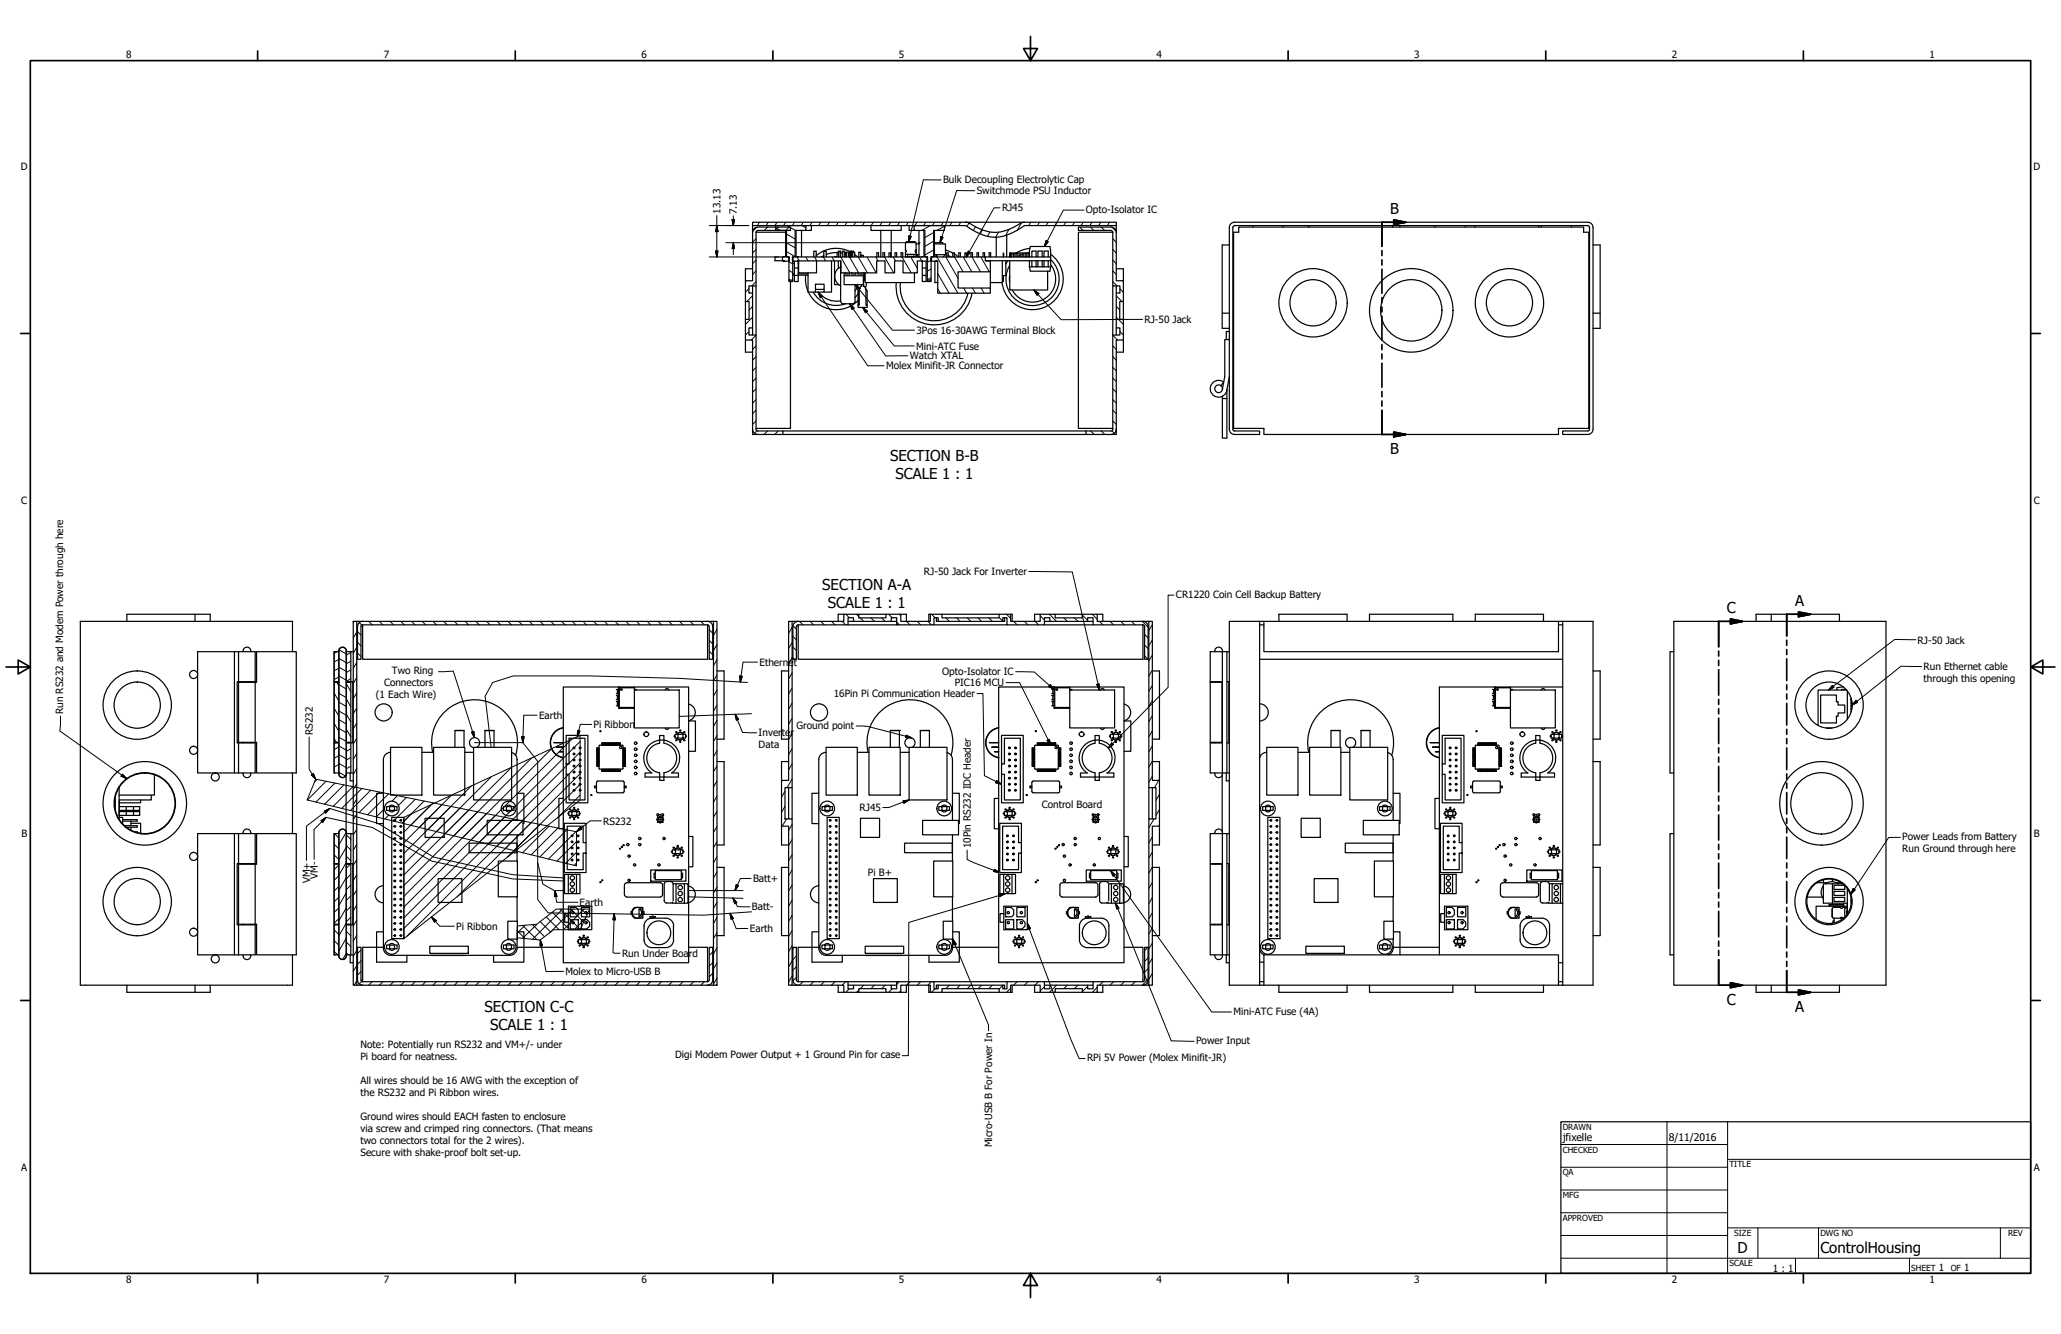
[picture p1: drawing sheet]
<svg xmlns="http://www.w3.org/2000/svg" width="864mm" height="559mm" viewBox="0 0 864 559" stroke-linecap="round" stroke-linejoin="round" font-family="sans-serif">
<defs><g id="words">
<g font-size="6.3">
<text x="582.5" y="89.6">B</text>
<text x="582.5" y="190.1">B</text>
<text x="373" y="193.2">SECTION B-B</text>
<text x="375.2" y="200.7">SCALE 1 : 1</text>
<text x="344.6" y="247.3">SECTION A-A</text>
<text x="346.8" y="254.8">SCALE 1 : 1</text>
<text x="723.6" y="256.7">C</text>
<text x="752.2" y="253.8">A</text>
<text x="203.1" y="423.9">SECTION C-C</text>
<text x="723.6" y="420.8">C</text>
<text x="752.2" y="423.7">A</text>
<text x="205.4" y="431.4">SCALE 1 : 1</text>
<text x="728.1" y="524.9">D</text>
<text x="762.8" y="525">ControlHousing</text>
</g>
<g font-size="4.4">
<text x="654.8" y="477.8">jfixelle</text>
<text x="699.3" y="478">8/11/2016</text>
</g>
<g font-size="4.2">
<text x="52.8" y="24.4">8</text>
<text x="160.8" y="24.4">7</text>
<text x="268.7" y="24.4">6</text>
<text x="376.7" y="24.4">5</text>
<text x="484.6" y="24.4">4</text>
<text x="592.6" y="24.4">3</text>
<text x="700.5" y="24.4">2</text>
<text x="808.5" y="24.4">1</text>
<text x="8.8" y="71.4">D</text>
<text x="852" y="71.4">D</text>
<text x="395.2" y="76.5">Bulk Decoupling Electrolytic Cap</text>
<text x="409.3" y="81.5">Switchmode PSU Inductor</text>
<text x="301.9" y="89.5" transform="rotate(-90 301.9 89.5)">13.13</text>
<text x="308.8" y="89.7" transform="rotate(-90 308.8 89.7)">7.13</text>
<text x="419.9" y="88.5">RJ45</text>
<text x="455" y="89.2">Opto-Isolator IC</text>
<text x="479.6" y="135.4">RJ-50 Jack</text>
<text x="384" y="139.9">3Pos 16-30AWG Terminal Block</text>
<text x="383.9" y="146.4">Mini-ATC Fuse</text>
<text x="371.3" y="154.7">Molex Minifit-JR Connector</text>
<text x="381.2" y="150.6">Watch XTAL</text>
<text x="8.9" y="211.1">C</text>
<text x="852.2" y="211.1">C</text>
<text x="387.2" y="241">RJ-50 Jack For Inverter</text>
<text x="492.8" y="250.5">CR1220 Coin Cell Backup Battery</text>
<text x="803.5" y="269.6">RJ-50 Jack</text>
<text x="318.3" y="279">Etherne</text>
<text x="332.6" y="279">t</text>
<text x="806" y="280.7">Run Ethernet cable</text>
<text x="160.9" y="287.5">Connectors</text>
<text x="164.2" y="282.4">Two Ring</text>
<text x="394.8" y="282.6">Opto-Isolator IC</text>
<text x="400" y="287.5">PIC16 MCU</text>
<text x="806" y="285.8">through this opening</text>
<text x="157.5" y="292.5">(1 Each Wire)</text>
<text x="349.4" y="292">16Pin Pi Communication Header</text>
<text x="26.5" y="299.1" transform="rotate(-90 26.5 299.1)">Run RS232 and Modem Power through here</text>
<text x="225.9" y="301.1">Earth</text>
<text x="248.7" y="305">Pi Ribbon</text>
<text x="333.8" y="305.2">Ground point</text>
<text x="131.1" y="307.9" transform="rotate(-90 131.1 307.9)">RS232</text>
<text x="317.9" y="308.5">Inver</text>
<text x="327.6" y="308.5">te</text>
<text x="331.2" y="308.5">r</text>
<text x="317.9" y="313.5">Data</text>
<text x="360.2" y="339.7">RJ45</text>
<text x="436.5" y="338.3">Control Board</text>
<text x="252.8" y="345.4">RS232</text>
<text x="9" y="350.8">B</text>
<text x="797.1" y="351.9">Power Leads from Battery</text>
<text x="852.2" y="350.8">B</text>
<text x="406.8" y="355.3" transform="rotate(-90 406.8 355.3)">10Pin RS232 IDC Header</text>
<text x="797.1" y="356.9">Run Ground through here</text>
<text x="129.9" y="370" transform="rotate(-90 129.9 370)">VM+</text>
<text x="133.2" y="368" transform="rotate(-90 133.2 368)">VM-</text>
<text x="315.5" y="369.4">Batt+</text>
<text x="363.7" y="367.2">Pi B+</text>
<text x="242.9" y="379.5">Earth</text>
<text x="315" y="381.4">Batt-</text>
<text x="191.1" y="389.6">Pi Ribbon</text>
<text x="314.2" y="390.5">Earth</text>
<text x="260.7" y="400.9">Run Under Boa</text>
<text x="288.6" y="400.9">rd</text>
<text x="236.9" y="408.4">Molex to Micro-USB B</text>
<text x="516.8" y="425.1">Mini-ATC Fuse (4A)</text>
<text x="501.2" y="437.3">Power Input</text>
<text x="151.1" y="439">Note: Potentially run RS232 and VM+/- under</text>
<text x="282.9" y="443.4">Digi Modem Power Output + 1 Ground Pin for case</text>
<text x="151.1" y="444.1">Pi board for neatness.</text>
<text x="455.5" y="444.6">RPi 5V Power (Molex Minifit-JR)</text>
<text x="151.1" y="454.1">All wires should be 16 AWG with the exception of</text>
<text x="151.1" y="459.1">the RS232 and Pi Ribbon wires.</text>
<text x="151.1" y="469.1">Ground wires should EACH fasten to enclosure</text>
<text x="151.1" y="474.2">via screw and crimped ring connectors. (That means</text>
<text x="151.1" y="479.2">two connectors total for the 2 wires).</text>
<text x="151.1" y="484.2">Secure with shake-proof bolt set-up.</text>
<text x="415.7" y="480.6" transform="rotate(-90 415.7 480.6)">Micro-USB B For Power In</text>
<text x="8.9" y="490.5">A</text>
<text x="852.2" y="490.5">A</text>
<text x="742.9" y="532.6">1 : 1</text>
<text x="812.4" y="532.6">1</text>
<text x="823" y="532.6">1</text>
<text x="52.8" y="537.5">8</text>
<text x="160.8" y="537.5">7</text>
<text x="268.7" y="537.5">6</text>
<text x="376.7" y="537.5">5</text>
<text x="484.6" y="537.5">4</text>
<text x="592.6" y="537.5">3</text>
<text x="700.5" y="537.5">2</text>
<text x="808.5" y="537.5">1</text>
</g>
<g font-size="3.5">
<text x="654.8" y="473.2">DRAWN</text>
<text x="654.8" y="482.8">CHECKED</text>
<text x="724.7" y="488.9">TITLE</text>
<text x="654.8" y="492.3">QA</text>
<text x="654.8" y="501.8">MFG</text>
<text x="654.8" y="511.4">APPROVED</text>
<text x="726.7" y="517.7">SIZE</text>
<text x="762.8" y="517.7">DWG NO</text>
<text x="841.4" y="517.7">REV</text>
<text x="724.7" y="530.4">SCALE</text>
<text x="800.9" y="532.6">SHEET</text>
<text x="817.4" y="532.6">OF</text>
</g>
</g></defs>
<!-- layer: Visible (ANSI) -->
<g fill="none" stroke="#000" stroke-width=".51">
<path d="M315.3 97.3v20.3h-2.9v8.7h1.5v7.5h-1.5v8.6h2.9v37.4M315.3 94.5v2.8M316.8 97.3v22.5h-3v2.9h1.5v14.7h-1.5v2.9h3v39.5l.7 .7h10.5v1.5M316.8 97.3h12.4M317.5 96.5h13.7v-1.4h-13.7l-1.5 .7-.7 1.5M317.5 96.6l-.5 .2-.2 .5M325 94.5h12.7v2h-4.5v11.1h-.9l-.1 9.7h-1.6l-.1-9.7h-.9v-11.1h-4.6zM329.2 96.5v11.1M333.6 96.5v11.1M335.9 96.5v11.1M340 94.5v2h-2.3M364.9 94.5v2h12.7v-2"/>
<path d="M369.1 96.5v11.1M373.4 96.5v11.1M380.9 94.5v2h2.1M383 94.5h12.7v2h-4.5v11.1h-.9l-.2 1.6v8.1h-1.5l-.2-9.7h-.9v-11.1h-4.5zM385.1 96.5v11.1M387.2 96.5v11.1M391.5 96.5v11.1M404.6 93.1l.8 .1a20.3 20.3 0 0 0 13.9 4l3.8-1.3 4.6-2.4 1.6-.4M404.6 93.1h-89.3v1.4h89.3a20.9 20.9 0 0 0 13.6 4.8l2.7-.5 3-1.1 5.4-3.2h38.4v-1.4h-38.4M404.6 93.1h24.7M417.4 99.4v8.2M421.8 98.5v9.1"/>
<path d="M465.6 96.6l.5 .2 .2 .5M465.6 96.5h-13.7v-1.4l14.2 .1 1.3 1 .3 1.1M466.3 97.3v22.5h3v2.9h-1.6v14.7h1.6v2.9h-3v39.5l-.5 .7h-137.8M466.3 97.3h-14.4v82.2h14.4M467.7 97.3v20.3h3v8.7h-1.5v7.5h1.5v8.6h-3v37.4M467.7 94.5v2.8M515.1 95.2l.1 85.2 1 1.3 1.1 .3h10.5v-1.5h-10.5l-.7-.7v-84.6M517.3 94.5h148.1M517.3 94.6l-.5 .2-.2 .5M519 95.1h144.6v2.2h2.1v82.2h-12.7v2.5h-123.4v-2.5h-12.7v-82.2h2.1zM524.9 94.5v.6M537.6 94.5v.6"/>
<path d="M547.9 94.5l.6 .6M583.9 94.5l-.6 .6M586.6 94.5v.6M601.3 94.5v.6M614 94.5v.6M618 94.5v.6M644.7 94.5v.6M645.8 94.5v.6M658.5 94.5v.6M665.3 94.6l.5 .2 .3 .5M665.3 93.1l1.6 .6 .6 1.6M665.4 93.1h-148.1l-1.5 .6-.7 1.6"/>
<path d="M666.1 95.2v84.6l-.3 .5-.5 .2M667.5 95.2v84.6l-.6 1.5-1.6 .7M315.3 119.8v2.9M315.3 112.6h-2.9v5M316.8 119.8v20.5M327.9 107.6h2.8v1.8l-2.8-.1zM327.9 107.6h-3.2v1.6h3.2M328.3 109.3l.2 .1M328.3 107.6h.1M328.3 107.6h.2M330.6 117.3v.6h1.6v-.6M331.2 117.9v61.6h-14.4"/>
<path d="M332 107.6h56.7v1.8l-4.3-.1v5h-6v-5h-3.6v5h-4v-5h-3.5v5h-14.9v-5l-20.4 .1zM332.2 110.2h.7M332.2 114.7h.7M332.2 114.7v.6h.7M332.9 109.4v2.9h1.6M332.9 112.3v3.1h1.6M334.2 109.4h.3M334.2 107.6h.3M334.5 109.4v8.5h-1.6v-2.5M334.5 107.6h.1M334.5 109.3v.1M334.5 110.2h.1"/>
<path d="M334.5 114.7h4.1M334.5 115.3h4.1M334.6 109.3v5h7.5v-5M337.6 115.2a12.9 12.9 0 0 0 1 6.8M338.6 114.3v8.1h3.1M341 107.6v-2.4h1v2.4M345.2 107.6v-2.4h1v2.4M345.2 107.1l-1 .6M348.4 109.3v13.1h-3.1M349.7 109.3v10h1.7M349.7 115.5h.1M350.8 105.8l-2 .1-2.6 .7"/>
<path d="M351.3 112.4a4.5 4.5 0 0 0 .9 7.3M351.3 109.3v3.1M351.4 105.7h-.6v1.9h-1.2M351.4 107.6v-2.4h.7v2.4M352.1 105.9l.8 .1M352.2 109.3v2.4l-.9 .7M352.2 112.3v13.9M352.4 111.7h-.2M352.4 111.8l-.1 .4M352.9 107.6v-2.4h.9v2.4M353.7 114.3v1.2h8.1M353.8 105.7h.4v1.9"/>
<path d="M354.2 106.4l.5 .2M354.3 114.3v.5h1.7v-.5M354.8 107.6v-1.9h.8v1.9M355.6 107l.3 .2M356.4 105.5a12.9 12.9 0 0 0-14.4 1.6M356.4 105.7h-.5v1.9M356.7 105.2v2.4M356.9 114.3v.5h1.7v-.5M357.3 107.6v-1.9h.8v1.9M357.6 105.7v-.5h-1.2v2.4M358.1 106.6l1.2 1M358.3 119.3v7l-.3 .7-.7 .3"/>
<path d="M359.4 114.3v.5h1.7v-.5M359.5 119.2l-1.2 2.7M359.9 107.6v-1.9h.8v1.9M360.7 107.6v-.7h1.1v.7M361.1 119.3v.7h-.4l-.7 1.1M361.8 114.3v5h-8.1v-3.8M361.9 117.5v2.5h.3l.6 1.1M362.3 114.3v3.2h-.5M362.5 114.3v4.1h20.7v-4.1M363.1 118.3l-.5 2.4M367.4 107.6v-1.7h.7v1.7M370 107.6v-1.7h.6v1.7"/>
<path d="M372.5 107.6v-1.7h.7v1.7M375 107.6v-1.7h.7v1.7M375.6 118.3a16 16 0 0 0 13.7 17.6 16 16 0 0 0 18-13.1M377.3 118.3a14.3 14.3 0 0 0 12 15.9 14.3 14.3 0 0 0 16.3-11.4M377.6 107.6v-1.7h.7v1.7M379.3 104.6l.2 .2M379.4 104.6l.2-3.2h4l.3 .4v5.8h-4.5v-1h4.5M379.4 105.8v.8M379.5 104.8a.52 .52 0 0 1 .3 .5 .52 .52 0 0 1-.5 .5M380.1 101.3h3.1M380.4 106.6v1M382.9 106.6v1"/>
<path d="M383.8 104.8l-.3 .4 .3 .4M383.8 105.5l.1 .3M383.9 102.2h1.2M383.9 104.6l-.1 .2M384.7 107.5l-.3 .1M385.1 106.7h-1.2l1 .9M386.3 109.3l.2 .1M386.3 107.6h.1M386.3 107.6h.2M386.5 109.4v2.9h1.5M386.5 112.3v3.1h1.5M388 109.4v8.5h-1.5v-2.5"/>
<path d="M388.6 117.3v.6h1.5v-.6M390 107.6h22.9v1.7h2.1v4.6h-13.6v6.7h13.6v2.2h-22.1v-13.5l-2.9 .1zM391.5 106.8h1.1l-.1 .8h-.3M391.5 102.2h4.7v4.5M391.5 106.7h4.7M391.5 101.7h3.5v.5M391.7 109.4v9h1.2M392.5 109.3l-.3 .1M396.2 104.7l3 1.3M396.2 106.5l.4 .2M396.2 106.7l-1 .9M396.7 107.6v-1.7h.6v1.7"/>
<path d="M397.3 107l1.3 .7M399.2 107.6v-1.7h.7v1.7M399.8 106.3l1.8 1.3M401.8 107.6v-1.7h.6v1.7M404.3 107.6v-1.7h.6v1.7M406.8 107.6v-1.7h.7v1.7M409.4 107.6v-1.7h.6v1.7M411.9 107.6v-1.7h.7v1.7M412.9 107.6h27.3v1.6M412.9 109.2h27.3M414.5 107.6v-1.7h.6v1.7M415 113.9v6.7"/>
<path d="M420 109.2v9.2h-5M420 115.4h1.4M420.4 107.6v-1.6l.2 1.6M420.4 115.4v2.5h-.4M421.4 109.2v6.2M422.3 109.2l-.9 1.4M423 115.7v2.3M423.1 105.9h.3v1.7h-.3zM423.1 109.2v12.3h15.9v-7.9M423.1 107.6h.1M423.4 107.6h.1M423.7 107.6v-1.4l.3-.2h.6v1.6"/>
<path d="M423.7 106.2h.9M424.9 106.6l-.4 .3M424.9 107.6v-1.6h2.1v1.6M425.7 106v1.6M425.7 106.2h.5M426.2 106v1.6M427.5 107.1l-.5 .3M427.5 107.6v-1.6h.7v1.6M428.7 106.5l-.4 .2M428.8 107.6v-1.6h.7v1.6M430 106.1l-.5 .1M430 106l-.2 1.6"/>
<path d="M430 106h.8v1.6M431.2 107.3l-.4 .1M431.3 105.9l-.9 .1M431.4 107.6l.3-4.3h8.2l.3 4.3M431.4 111.8l.3 1.8h8.2l.3-1.8M431.4 106l-.1 1.6M431.4 111.8h1M431.4 109.2v2.6M431.5 104.1a12.9 12.9 0 0 0-5.7 1.9M432.4 107.6v-2.4h1.7v2.4M432.4 109.2v2.6h1.7M434.1 109.2v2.6"/>
<path d="M434.1 111.8h.8M434.9 107.6v-2.4h1.8v2.4M434.9 109.2v2.6h1.8M436.7 109.2v2.6M436.7 111.8h.8M437.5 107.6v-2.4h1.7v2.4M437.5 109.2v2.6h1.7M439.2 109.2v2.6M439.2 111.8h1M440.2 106.5a12.9 12.9 0 0 1-1.1 21.5 12.9 12.9 0 0 1-19.2-9.7M440.2 110.9a9.7 9.7 0 0 1-2.2 14 9.7 9.7 0 0 1-13.9-3.4M440.2 109.2v2.6"/>
<path d="M440.2 108.7a11.1 11.1 0 0 1 1.2 15.1 11.1 11.1 0 0 1-15.1 2.3 11.1 11.1 0 0 1-3.3-14.8M466.3 119.8v20.5M467.7 112.6h3v5M467.7 119.8v2.9M515.1 102.6h-3v34.9h3M667.5 102.6h3v34.9h-3M312.4 126.3v7.5M315.3 137.4v2.9M338.7 122.3a12.9 12.9 0 0 0 20.8 3.6M340.7 122.3a11.1 11.1 0 0 0 13.6 4.9M341.7 121.2h3.6v-2.1h-3.6v3.3M343 122.4a9.3 9.3 0 0 0 9.3 3.6"/>
<path d="M345.3 121.2v1.2h-3.6M352.3 126.3l.3 .7 .7 .3h4M359.5 123.2l-1.3 1.5M359.5 127.8v1h3.8v-1h-.5v-6.7l.5 .8v5.9M360 121.1v6.7h-.5v-5.9zM467.7 137.4v2.9M470.7 126.3v7.5M512.1 131.2h3M515.1 138.9h-1.3v3.3M667.5 131.2h3M312.4 142.4v5.1h2.9M470.7 142.4v5.1h-3"/>
<path d="M515.1 142.2h-1.9v15.4l-1 5.5M515.1 157.8l-1.1 5.7M315.3 179.8l.7 1.5 1.5 .7M315.3 179.8v2.2h139.7M467.7 179.8l-.6 1.5-1.5 .7M467.7 179.8v2.2h-2.1M511.6 161.6l1.1-1.5a3.5 3.5 0 0 0-5.2 1.2 3.5 3.5 0 0 0 2 4.9 3.5 3.5 0 0 0 4.6-2.7M512.2 166v.9h1.9M512.2 162.9v.1M514.1 163.2v20.3h-1.9v-16.6M315.3 180.5h.2M455 180.5v1.5h10.6"/>
<path d="M467.6 180.5h.1M665.4 180.5h-10.6v1.5h10.6M81.7 257.3v3M353.6 257.3h-2.4v3M359.9 257.3h11.3M377.4 257.3h2.4v3M389.8 257.3h-.6v3M392.4 258.8v1.5h.7M394.7 257.3h24M420.9 258.8v1.5h-.7M423.5 257.3h.6v3M435.9 257.3h-2.4v3"/>
<path d="M442.2 257.3h11.3M459.7 257.3h2.4v3M742.2 257.3v3M53.1 260.3v-3h35v3M98.2 273h-15.4v50.8h15.4M99.9 273v12.6M101.9 273a1.61 1.61 0 0 1 1.5-1.9 1.61 1.61 0 0 1 1.6 1.9M107.5 273h16.6v50.8h-16.6v-12.8h-7.6v-25.2h7.6zM122.6 273v-12.7h-88.9v152.4h88.9v-12.7M140 273h2v12.6h-2zM140 273v12.6M141.9 272.7a1.62 1.62 0 0 1 1.6-1.6 1.62 1.62 0 0 1 1.7 1.6"/>
<path d="M141.9 272.7l.1 51.4M142 272.7a1.56 1.56 0 0 1 1.5-1.6 1.56 1.56 0 0 1 1.6 1.6v51.4a1.56 1.56 0 0 1-1.6 1.6 1.56 1.56 0 0 1-1.5-1.6M147 273h-1.9v12.6h1.9M147 273h1M147 273v12.6M148 260.3h1.5v152.4h-1.5zM149.5 260.3h149.5M149.8 262.4v13.8h1.5v-13.8M152 261.7v14.5h144.5v-14.5M152 261.7h144.5M152 261.7l-.5 .3-.2 .5M152 260.3l-1.6 .6-.6 1.6"/>
<path d="M296.4 261.7l.6 .3 .2 .5M296.4 260.3l1.6 .6 .6 1.6M297.2 262.4v13.8h1.4v-13.8M299 260.3h1.4v152.4h-1.4zM330.5 260.3h1.4v69.6h-3v13.1h3v69.7h-1.4v-66.6h-3v-19.2h3zM331.9 260.3h21.7v-3h6.3v1.5h11.3v-1.5h6.2v3h12.4v-3h4.9v1.5h24v-1.5h4.8v3h12.4v-3h6.3v1.5h11.3v-1.5h6.2v3h21.7M332.2 262.4v13.8h1.5v-13.8M334.4 261.7l-.5 .3-.2 .5M334.4 260.3l-1.5 .6-.7 1.6M334.5 261.7h20.8v-2.9h2.3v1.5h15.8v-1.5h2.3v2.9h15.7v-2.9h1.7v1.5h27.1v-1.5h1.8v2.9h15.6v-2.9h2.3v1.5h15.8v-1.5h2.3v2.9h20.9v14.5h-144.4zM355.3 261.7h20.4M355.3 260.3h2.3"/>
<path d="M373.4 260.3h2.3M391.4 261.7h30.6M437.6 261.7h20.4M437.6 260.3h2.3M455.7 260.3h2.3M478.9 261.7l.5 .3 .2 .5M478.9 260.3l1.5 .6 .7 1.6M479.6 262.4v13.8h1.5v-13.8M481.4 260.3h1.5v66.6h2.9v19.2h-2.9v66.6h-1.5v-69.7h3v-13.1h-3zM512.2 273h1.9v50.8h-1.9zM512.2 272.7v.3M512.2 273h-5.1v12.6h5.1"/>
<path d="M512.3 272.7a1.63 1.63 0 0 0-1.8-1.6 1.63 1.63 0 0 0-1.5 1.9M514.1 273h1M527.8 260.3h127M527.8 260.3h-12.7v152.4h12.7M527.8 261.7h1.8M527.8 276.2h127M527.8 260.3v152.4M529.6 260.3v12.7h123.4v-12.7M535.9 260.3v-3h28.6v3M573.8 260.3v-3h35v3M618.2 260.3v-3h28.5v3M653 261.7h1.8"/>
<path d="M654.8 260.3h12.7v152.4h-12.7M654.8 260.3v152.4M701.4 260.3h88.9v152.4h-88.9zM701.4 273h-1.6v50.8h1.6M735.8 260.3v-3h35v3M101.9 285.6v.2M105 285.6v.2M106.9 285.8v25.2M140 285.8h2v25.2h-2zM140 285.8v25.2M145.1 285.8h1.9v25.2h-1.9zM145.9 285.6v.2"/>
<path d="M147 285.6h.8v25.6h-.8M258.3 293.9h.9M258.3 288.8h.9M258.3 291.3h.9M258.7 288.8v1.8M258.7 291.3v1.8M258.7 293.9v1.8M259.2 287.8h-23.2v115.5h52.5v-115.5h-22.7M259.2 288.8v1.8h-.9M259.2 293.9v1.8h-.9M259.2 291.3v1.8h-.9M259.2 287.8h6.6v.3h-6.3z"/>
<path d="M259.2 287.8v1M259.2 290.6v.7M259.2 293.1v.8M259.2 295.7v1M259.5 288.1v8.3M265.8 289.1h18.8v15.8h-18.8zM265.8 288.8h.9M265.8 296.4h-6.3l-.3 .3h6.6M265.8 288.1v1M266.3 288.8v.3M278.7 289a.79 .79 0 0 1 .8-.6 .79 .79 0 0 1 .8 .6M288.6 294.9a3.6 3.6 0 0 1 2.7 3.5 3.6 3.6 0 0 1-2.7 3.5"/>
<path d="M300.4 281.1h3v28.5h-3M330.5 281.1h-3v28.5h3M440.7 293.9h.9M440.7 288.8h.9M440.7 291.3h.9M441.1 288.8v1.8M441.1 291.3v1.8M441.1 293.9v1.8M441.6 287.8h-23.1v115.5h52.5v-115.5h-22.8M441.6 288.8v1.8h-.9M441.6 293.9v1.8h-.9M441.6 291.3v1.8h-.9"/>
<path d="M441.6 287.8h6.6v.3h-6.2zM441.6 287.8v1M441.6 290.6v.7M441.6 293.1v.8M441.6 295.7v1M442 288.1v8.3M448.2 289.1h18.8v15.8h-18.8zM448.2 288.8h1M448.2 296.4h-6.2l-.4 .3h6.6M448.2 288.1v1M448.8 288.8v.3M461.2 289a.79 .79 0 0 1 .7-.6 .79 .79 0 0 1 .8 .6"/>
<path d="M471 294.9a3.6 3.6 0 0 1 2.8 3.5 3.6 3.6 0 0 1-2.8 3.5M482.9 281.1h2.9v28.5h-2.9M507.1 285.8h5v25.2h-5zM509 285.6v.2M514.1 285.6h.8v25.6h-.8M527.8 294.8a3.6 3.6 0 0 1 3.6 3.6 3.6 3.6 0 0 1-3.6 3.6M625.3 293.9h1M625.3 288.8h1M625.3 291.3h1M625.8 288.8v1.8M625.8 291.3v1.8M625.8 293.9v1.8"/>
<path d="M626.3 288.8v1.8h-1M626.3 293.9v1.8h-1M626.3 291.3v1.8h-1M626.3 287.8h6.6v.3h-6.3zM626.3 287.8h-23.2v112.2M626.3 287.8v1M626.3 290.6v.7M626.3 293.1v.8M626.3 295.7v1M626.6 288.1v8.3M632.9 289.1h18.8v15.8h-18.8zM632.9 288.8h1"/>
<path d="M632.9 296.4h-6.3l-.3 .3h6.6M632.9 287.8h21.9M632.9 288.1v1M633.4 288.8v.3M645.8 289a.79 .79 0 0 1 .8-.6 .79 .79 0 0 1 .8 .6M667.5 281.1h3v28.5h-3M762.9 291.1h6.6v2.8h.7v1.4h2.8v3.3h-2.8v1.4h-.7v2.8h-6.6zM772.4 287.8l-2.7 .3v1M773.6 288.8h-2v.3M773.7 289.1h-11.9v14.7M774.1 289.4v11.8M775.7 292.5v5.7"/>
<path d="M775.7 293.4h.2M775.7 294.2h.3M775.7 294.7h.4M775.7 295.5h.4M775.7 296h.4M775.7 296.7h.3M775.7 297.2h.2M775.7 298h.1M775.7 292.9h.1M775.7 295.7h.4M775.7 293.1h.1M99.9 311.2h-.5v-25.6h7.5v-12.6h-8.7v50.8h1.7"/>
<path d="M99.9 311.2h7v12.6h-7M99.9 311.2v12.6M101.9 311v.2M105 311v.2M140 311.2h2v12.6h-2zM140 311.2v12.6M145.9 311v.2M147 311.2h-1.9v12.6h1.9M147 311.2v12.6M163.6 313.1h13.2v20h-13.2zM163.7 315.2l-1.4 .3-1 .8-.6 1.9v79M176.8 315.2h4.9"/>
<path d="M181.3 315.2a18 18 0 0 1 18.2-22.1 18 18 0 0 1 16.6 23.3M181.7 313.1h13.1v20h-13.1zM190.6 313.1v-7.1h3.8v7.1M190.6 306h3.8M194.8 315.2h3.6M198.4 313.1h16v22h-16zM199.7 313.1a2.13 2.13 0 0 0 .7-3.4 2.13 2.13 0 0 0-3.4 .4 2.13 2.13 0 0 0 1.5 3.1M203.2 313.1v-7.1h3.8v7.1M203.2 306h3.8M214.4 315.2l1.4 .9 .6 .9 .3 1.2v25.5M232.2 311.1h3.8zM233.2 313h2.8z"/>
<path d="M234.4 314.9h1.6zM236.1 304.8a6.4 6.4 0 0 0-5.5 6.3 6.4 6.4 0 0 0 5.5 6.3M236.1 304.9a6.3 6.3 0 0 0-5.4 6.2 6.3 6.3 0 0 0 5.4 6.2M237.2 320v-12h9.1v28.3h-9.1v-16.3h1.2v-10.8h6.7v25.9h-6.7v-10.7h-1.2M250.4 319.8l.2 .2M250.4 319.5l-.3-.2 .9 .2M250.4 319.3l.2 .2M250.4 319l-.3-.2 .9 .2M250.4 318.8l.2 .2M250.4 318.5l-.3-.2 .9 .2M250.4 318.3l.2 .2M250.4 318l-.3-.2 .9 .2"/>
<path d="M250.4 317.8l.2 .2M250.4 317.6l-.3-.3v.3h.9M250.4 317.3l.2 .3M250.4 317.1l-.3-.3v.3h.9M250.4 316.8l.2 .3M250.4 316.5l-.3-.2v.2h.9M250.4 316.3l.2 .2M250.4 316l-.3-.2v.2h.9M250.4 315.8l.2 .2M250.4 315.5l-.3-.2 .9 .2M250.4 315.3l.2 .2M250.4 315l-.3-.2 .9 .2"/>
<path d="M250.4 314.8l.2 .2M250.4 314.5l-.3-.2 .9 .2M250.4 314.3l.2 .2M250.4 314l-.3-.2 .9 .2M250.4 313.8l.2 .2M250.4 313.6l-.3-.3v.3h.9M250.4 313.3l.2 .3M250.6 319.8h.4M250.6 319.3h.4M250.6 318.8h.4M250.6 318.3h.4M250.6 317.8h.4"/>
<path d="M250.6 317.3h.4M250.6 316.8h.4M250.6 316.3h.4M250.6 315.8h.4M250.6 315.3h.4M250.6 314.8h.4M250.6 314.3h.4M250.6 313.8h.4M250.6 313.3h.4M251 312.4l.3-.2h9.5l.2 .2v9.5l-.2 .3h-9.5l-.3-.3zM252.2 311.5h.2v-.4h-.2v1.1M252.4 311.5l-.2 .2"/>
<path d="M252.4 311.7v.5M252.7 311.5h.2v-.4h-.2v1.1M252.9 311.5l-.2 .2M252.9 311.7v.5M253.2 311.5h.2v-.4h-.2v1.1M253.4 311.5l-.2 .2M253.4 311.7v.5M253.7 311.5h.2v-.4h-.2v1.1M253.9 311.5l-.2 .2M253.9 311.7v.5M254.2 311.5l.2-.4-.2 1.1M254.4 311.5l-.2 .2"/>
<path d="M254.4 311.7v.5M254.7 311.5l.2-.4-.2 1.1M254.9 311.5l-.2 .2M254.9 311.7v.5M255.2 311.5l.2-.4-.2 1.1M255.4 311.5l-.2 .2M255.4 311.7v.5M255.7 311.5l.2-.4-.2 1.1M255.9 311.5l-.2 .2M255.9 311.7v.5M256.2 311.5h.2v-.4h-.2v1.1M256.4 311.5l-.2 .2"/>
<path d="M256.4 311.7v.5M256.7 311.5h.2v-.4h-.2v1.1M256.9 311.5l-.2 .2M256.9 311.7v.5M257.2 311.5h.2v-.4h-.2v1.1M257.4 311.5l-.2 .2M257.4 311.7v.5M257.7 311.5h.2v-.4h-.2v1.1M257.9 311.5l-.2 .2M257.9 311.7v.5M258.2 311.5l.2-.4-.2 1.1M258.4 311.5l-.2 .2"/>
<path d="M258.4 311.7v.5M258.7 311.5l.2-.4-.2 1.1M258.9 311.5l-.2 .2M258.9 311.7v.5M259.2 311.5l.2-.4-.2 1.1M259.4 311.5l-.2 .2M259.4 311.7v.5M259.7 311.5l.2-.4-.2 1.1M259.9 311.5l-.2 .2M259.9 311.7v.5M261 319.8h.5v.2h-.5M261 319.3h.5l-.5 .2"/>
<path d="M261 318.8h.5l-.5 .2M261 318.3h.5l-.5 .2M261 317.8h.5l-.5 .2M261 317.3h.5v.3h-.5M261 316.8h.5v.3h-.5M261 316.3h.5v.2h-.5M261 315.8h.5v.2h-.5M261 315.3h.5l-.5 .2M261 314.8h.5l-.5 .2M261 314.3h.5l-.5 .2M261 313.8h.5l-.5 .2M261 313.3h.5v.3h-.5"/>
<path d="M261.5 319.5l.6-.2-.4 .2M261.5 319l.6-.2-.4 .2M261.5 318.5l.6-.2-.4 .2M261.5 318l.6-.2-.4 .2M261.5 317.6h.6v-.3h-.4v.3M261.5 317.1h.6v-.3h-.4v.3M261.5 316.5h.6v-.2h-.4v.2M261.5 316h.6v-.2h-.4v.2M261.5 315.5l.6-.2-.4 .2M261.5 315l.6-.2-.4 .2M261.5 314.5l.6-.2-.4 .2M261.5 314l.6-.2-.4 .2"/>
<path d="M261.5 313.6h.6v-.3h-.4v.3M261.5 319.8h.2M261.5 319.3h.2M261.5 318.8h.2M261.5 318.3h.2M261.5 317.8h.2M261.5 317.3h.2M261.5 316.8h.2M261.5 316.3h.2M261.5 315.8h.2M261.5 315.3h.2M261.5 314.8h.2"/>
<path d="M261.5 314.3h.2M261.5 313.8h.2M261.5 313.3h.2M269.8 307.4v.3M271.8 307.4v.3M276.4 311.3a6.3 6.3 0 0 0-5.4 6.2 6.3 6.3 0 0 0 5.4 6.2M276.4 311.3v-3.2h1.8v3.2M278.2 311.3a6.3 6.3 0 0 1 5.3 6.2 6.3 6.3 0 0 1-5.3 6.2M278.7 304.9a.79 .79 0 0 0 .8 .7 .79 .79 0 0 0 .8-.7M282.8 308.3l-.4 .1 .4 .1M283.4 309.8l.2 .2M283.6 306.7l-.2 .2"/>
<path d="M283.6 307.6a1.62 1.62 0 0 1 2.8 0 1.62 1.62 0 0 0-2.7 0M283.7 309.2a1.62 1.62 0 0 0 2.7 0 1.62 1.62 0 0 1-2.8 0M284.1 307.6v1.6h-1.3v-1.6h4.5v1.6h-1.1M284.9 310.6h.3M284.9 306.2h.3M286.2 307.6v1.6h-2.1M286.5 306.7l.2 .2M286.7 309.8l-.2 .2M287.3 308.3l.4 .1-.4 .1M288.5 302h2.9v12.7h-2.9M300.4 319h3v34.9h-3M330.5 319h-3v7.9"/>
<path d="M346.1 315.2l-1.3 .3-1 .8-.7 1.9v79M346.1 313.1h13.1v20h-13.1zM359.2 315.2h4.9M363.7 315.2a18 18 0 0 1 18.2-22.1 18 18 0 0 1 16.6 23.3M364.1 313.1h13.1v20h-13.1zM373.1 313.1v-7.1h3.8v7.1M373.1 306h3.8M377.2 315.2h3.7M380.9 313.1h15.9v22h-15.9zM382.1 313.1a2.13 2.13 0 0 0 .7-3.4 2.13 2.13 0 0 0-3.4 .4 2.13 2.13 0 0 0 1.5 3.1M385.6 313.1v-7.1h3.8v7.1M385.6 306h3.8"/>
<path d="M396.8 315.2l1 .5 .8 .8 .5 1.7v25.5M414.6 311.1h3.9zM415.6 313h2.9zM416.8 314.9h1.7zM418.5 304.8a6.4 6.4 0 0 0-5.5 6.3 6.4 6.4 0 0 0 5.5 6.3M418.5 304.9a6.3 6.3 0 0 0-5.4 6.2 6.3 6.3 0 0 0 5.4 6.2M419.7 320v-12h9.1v28.3h-9.1v-16.3h1.2v-10.8h6.6v25.9h-6.6v-10.7h-1.2M432.8 319.8l.3 .2M432.8 319.5l-.3-.2 1 .2M432.8 319.3l.3 .2M432.8 319l-.3-.2 1 .2M432.8 318.8l.3 .2"/>
<path d="M432.8 318.5l-.3-.2 1 .2M432.8 318.3l.3 .2M432.8 318l-.3-.2 1 .2M432.8 317.8l.3 .2M432.8 317.6l-.3-.3v.3h1M432.8 317.3l.3 .3M432.8 317.1l-.3-.3v.3h1M432.8 316.8l.3 .3M432.8 316.5l-.3-.2v.2h1M432.8 316.3l.3 .2M432.8 316l-.3-.2v.2h1M432.8 315.8l.3 .2"/>
<path d="M432.8 315.5l-.3-.2 1 .2M432.8 315.3l.3 .2M432.8 315l-.3-.2 1 .2M432.8 314.8l.3 .2M432.8 314.5l-.3-.2 1 .2M432.8 314.3l.3 .2M432.8 314l-.3-.2 1 .2M432.8 313.8l.3 .2M432.8 313.6l-.3-.3v.3h1M432.8 313.3l.3 .3M433.1 319.8h.4M433.1 319.3h.4"/>
<path d="M433.1 318.8h.4M433.1 318.3h.4M433.1 317.8h.4M433.1 317.3h.4M433.1 316.8h.4M433.1 316.3h.4M433.1 315.8h.4M433.1 315.3h.4M433.1 314.8h.4M433.1 314.3h.4M433.1 313.8h.4M433.1 313.3h.4"/>
<path d="M433.5 312.4l.3-.2h9.4l.3 .2v9.5l-.3 .3h-9.4l-.3-.3zM434.7 311.5l.1-.4-.1 1.1M434.8 311.5l-.1 .2M434.8 311.7v.5M435.1 311.5h.3v-.4h-.3v1.1M435.4 311.5l-.3 .2M435.4 311.7v.5M435.6 311.5h.3v-.4h-.3v1.1M435.9 311.5l-.3 .2M435.9 311.7v.5M436.1 311.5h.3v-.4h-.3v1.1M436.4 311.5l-.3 .2"/>
<path d="M436.4 311.7v.5M436.6 311.5l.2-.4-.2 1.1M436.8 311.5l-.2 .2M436.8 311.7v.5M437.1 311.5l.2-.4-.2 1.1M437.3 311.5l-.2 .2M437.3 311.7v.5M437.6 311.5l.2-.4-.2 1.1M437.8 311.5l-.2 .2M437.8 311.7v.5M438.1 311.5l.2-.4-.2 1.1M438.3 311.5l-.2 .2"/>
<path d="M438.3 311.7v.5M438.7 311.5l.1-.4-.1 1.1M438.8 311.5l-.1 .2M438.8 311.7v.5M439.1 311.5h.3v-.4h-.3v1.1M439.4 311.5l-.3 .2M439.4 311.7v.5M439.6 311.5h.3v-.4h-.3v1.1M439.9 311.5l-.3 .2M439.9 311.7v.5M440.1 311.5h.3v-.4h-.3v1.1M440.4 311.5l-.3 .2"/>
<path d="M440.4 311.7v.5M440.6 311.5l.2-.4-.2 1.1M440.8 311.5l-.2 .2M440.8 311.7v.5M441.1 311.5l.2-.4-.2 1.1M441.3 311.5l-.2 .2M441.3 311.7v.5M441.6 311.5l.2-.4-.2 1.1M441.8 311.5l-.2 .2M441.8 311.7v.5M442.2 311.5l.1-.4-.1 1.1M442.3 311.5l-.1 .2"/>
<path d="M442.3 311.7v.5M443.5 319.8h.4v.2h-.4M443.5 319.3h.4l-.4 .2M443.5 318.8h.4l-.4 .2M443.5 318.3h.4l-.4 .2M443.5 317.8h.4l-.4 .2M443.5 317.3h.4v.3h-.4M443.5 316.8h.4v.3h-.4M443.5 316.3h.4v.2h-.4M443.5 315.8h.4v.2h-.4M443.5 315.3h.4l-.4 .2M443.5 314.8h.4l-.4 .2"/>
<path d="M443.5 314.3h.4l-.4 .2M443.5 313.8h.4l-.4 .2M443.5 313.3h.4v.3h-.4M443.9 319.5l.6-.2-.3 .2M443.9 319l.6-.2-.3 .2M443.9 318.5l.6-.2-.3 .2M443.9 318l.6-.2-.3 .2M443.9 317.6h.6v-.3l-.3 .3M443.9 317.1h.6v-.3l-.3 .3M443.9 316.5h.6v-.2l-.3 .2M443.9 316h.6v-.2l-.3 .2M443.9 315.5l.6-.2-.3 .2"/>
<path d="M443.9 315l.6-.2-.3 .2M443.9 314.5l.6-.2-.3 .2M443.9 314l.6-.2-.3 .2M443.9 313.6h.6v-.3l-.3 .3M443.9 319.8h.3M443.9 319.3h.3M443.9 318.8h.3M443.9 318.3h.3M443.9 317.8h.3M443.9 317.3h.3M443.9 316.8h.3M443.9 316.3h.3"/>
<path d="M443.9 315.8h.3M443.9 315.3h.3M443.9 314.8h.3M443.9 314.3h.3M443.9 313.8h.3M443.9 313.3h.3M452.2 307.4v.3M454.2 307.4v.3M454.7 311.9a7.5 7.5 0 0 1 5.9-1.8v-2h-1.7l-.1 3.2a6.3 6.3 0 0 0-5.3 6.3 6.3 6.3 0 0 0 5.4 6.1v3.2h1.7v-1.4h-7.8v-1.7h2.8a7.5 7.5 0 0 1-.9-11.9zM460.6 310.1a7.5 7.5 0 0 1 6.4 5.7 7.5 7.5 0 0 1-3.1 8h2.8v1.7h-6.1v-1.8a6.3 6.3 0 0 0 5.4-6.2 6.3 6.3 0 0 0-5.4-6.2zM461.2 304.9a.79 .79 0 0 0 .7 .7 .79 .79 0 0 0 .8-.7M465.3 308.3l-.4 .1 .4 .1"/>
<path d="M465.9 309.8l.2 .2M466.1 306.7l-.2 .2M466.1 309.2a1.62 1.62 0 0 0 2.8 0M466.4 307.2l.7-.4h.8l1 .8a1.69 1.69 0 0 0-2.8 0zM466.5 307.6v1.6h-1.2v-1.6h4.4v1.6h-1.1M467.4 310.6h.3M467.4 306.2h.3M468.6 307.6v1.6h-2.1M469 306.7l.2 .2M469.2 309.8l-.2 .2M469.7 308.3l.4 .1-.4 .1M471 302h2.8v12.7h-2.8"/>
<path d="M482.9 319h2.9v7.9M509 311v.2M512.2 311.2h-5.1v12.6h5.1v.3M530.8 315.2l-1.7 .5-.9 .8-.4 1.1M530.8 313.1h13.1v20h-13.1zM543.9 315.2h4.9M548.4 315.2a18 18 0 0 1 18.1-22.1 18 18 0 0 1 16.7 23.3M548.8 313.1h13v20h-13zM557.7 313.1v-7.1h3.8v7.1M557.7 306h3.8M561.8 315.2h3.8M565.6 313.1h15.9v22h-15.9z"/>
<path d="M566.8 313.1a2.13 2.13 0 0 0 .7-3.4 2.13 2.13 0 0 0-3.4 .4 2.13 2.13 0 0 0 1.5 3.1M570.3 313.1v-7.1h3.8v7.1M570.3 306h3.8M581.4 315.2l1.5 .9 .6 .9 .3 1.2v25.5M599.2 311.1h3.9zM600.3 313h2.8zM601.5 314.9h1.6zM603.2 304.8a6.4 6.4 0 0 0-5.5 6.3 6.4 6.4 0 0 0 5.5 6.3M603.2 304.9a6.3 6.3 0 0 0-5.4 6.2 6.3 6.3 0 0 0 5.4 6.2M604.3 320v-12h9.1v28.3h-9.1v-16.3h1.2v-10.8h6.7v25.9h-6.7v-10.7h-1.2M617.5 319.8l.2 .2M617.5 319.5l-.3-.2 1 .2"/>
<path d="M617.5 319.3l.2 .2M617.5 319l-.3-.2 1 .2M617.5 318.8l.2 .2M617.5 318.5l-.3-.2 1 .2M617.5 318.3l.2 .2M617.5 318l-.3-.2 1 .2M617.5 317.8l.2 .2M617.5 317.6l-.3-.3v.3h1M617.5 317.3l.2 .3M617.5 317.1l-.3-.3v.3h1M617.5 316.8l.2 .3M617.5 316.5l-.3-.2v.2h1"/>
<path d="M617.5 316.3l.2 .2M617.5 316l-.3-.2v.2h1M617.5 315.8l.2 .2M617.5 315.5l-.3-.2 1 .2M617.5 315.3l.2 .2M617.5 315l-.3-.2 1 .2M617.5 314.8l.2 .2M617.5 314.5l-.3-.2 1 .2M617.5 314.3l.2 .2M617.5 314l-.3-.2 1 .2M617.5 313.8l.2 .2M617.5 313.6l-.3-.3v.3h1"/>
<path d="M617.5 313.3l.2 .3M617.7 319.8h.5M617.7 319.3h.5M617.7 318.8h.5M617.7 318.3h.5M617.7 317.8h.5M617.7 317.3h.5M617.7 316.8h.5M617.7 316.3h.5M617.7 315.8h.5M617.7 315.3h.5M617.7 314.8h.5"/>
<path d="M617.7 314.3h.5M617.7 313.8h.5M617.7 313.3h.5M618.4 312.2h9.5l.2 .2v9.5l-.2 .3h-9.5zM619.3 311.5h.2v-.4h-.2v1.1M619.5 311.5l-.2 .2M619.5 311.7v.5M619.8 311.5h.2v-.4h-.2v1.1M620 311.5l-.2 .2M620 311.7v.5M620.3 311.5h.2v-.4h-.2v1.1M620.5 311.5l-.2 .2"/>
<path d="M620.5 311.7v.5M620.8 311.5h.2v-.4h-.2v1.1M621 311.5l-.2 .2M621 311.7v.5M621.3 311.5l.2-.4-.2 1.1M621.5 311.5l-.2 .2M621.5 311.7v.5M621.8 311.5l.2-.4-.2 1.1M622 311.5l-.2 .2M622 311.7v.5M622.3 311.5l.2-.4-.2 1.1M622.5 311.5l-.2 .2"/>
<path d="M622.5 311.7v.5M622.8 311.5l.2-.4-.2 1.1M623 311.5l-.2 .2M623 311.7v.5M623.3 311.5h.2v-.4h-.2v1.1M623.5 311.5l-.2 .2M623.5 311.7v.5M623.8 311.5h.2v-.4h-.2v1.1M624 311.5l-.2 .2M624 311.7v.5M624.3 311.5h.2v-.4h-.2v1.1M624.5 311.5l-.2 .2"/>
<path d="M624.5 311.7v.5M624.8 311.5h.2v-.4h-.2v1.1M625 311.5l-.2 .2M625 311.7v.5M625.3 311.5l.2-.4-.2 1.1M625.5 311.5l-.2 .2M625.5 311.7v.5M625.8 311.5l.2-.4-.2 1.1M626 311.5l-.2 .2M626 311.7v.5M626.3 311.5l.2-.4-.2 1.1M626.5 311.5l-.2 .2"/>
<path d="M626.5 311.7v.5M626.8 311.5l.2-.4-.2 1.1M627 311.5l-.2 .2M627 311.7v.5M628.1 319.8h.5v.2h-.5M628.1 319.3h.5l-.5 .2M628.1 318.8h.5l-.5 .2M628.1 318.3h.5l-.5 .2M628.1 317.8h.5l-.5 .2M628.1 317.3h.5v.3h-.5M628.1 316.8h.5v.3h-.5M628.1 316.3h.5v.2h-.5"/>
<path d="M628.1 315.8h.5v.2h-.5M628.1 315.3h.5l-.5 .2M628.1 314.8h.5l-.5 .2M628.1 314.3h.5l-.5 .2M628.1 313.8h.5l-.5 .2M628.1 313.3h.5v.3h-.5M628.6 319.5l.6-.2-.4 .2M628.6 319l.6-.2-.4 .2M628.6 318.5l.6-.2-.4 .2M628.6 318l.6-.2-.4 .2M628.6 317.6h.6v-.3l-.4 .3M628.6 317.1h.6v-.3l-.4 .3"/>
<path d="M628.6 316.5h.6v-.2l-.4 .2M628.6 316h.6v-.2l-.4 .2M628.6 315.5l.6-.2-.4 .2M628.6 315l.6-.2-.4 .2M628.6 314.5l.6-.2-.4 .2M628.6 314l.6-.2-.4 .2M628.6 313.6h.6v-.3l-.4 .3M628.6 319.8h.2M628.6 319.3h.2M628.6 318.8h.2M628.6 318.3h.2M628.6 317.8h.2"/>
<path d="M628.6 317.3h.2M628.6 316.8h.2M628.6 316.3h.2M628.6 315.8h.2M628.6 315.3h.2M628.6 314.8h.2M628.6 314.3h.2M628.6 313.8h.2M628.6 313.3h.2M636.9 307.4v.3M638.9 307.4v.3M639.4 311.9a7.5 7.5 0 0 1 5.9-1.8v-2h-1.8v3.2a6.3 6.3 0 0 0-5.4 6.3 6.3 6.3 0 0 0 5.4 6.1v3.2h1.8v-1.4h-7.9v-1.7h2.8a7.5 7.5 0 0 1-.8-11.9z"/>
<path d="M645.3 310.1a7.5 7.5 0 0 1 6.4 5.7 7.5 7.5 0 0 1-3.2 8h2.9v1.7h-6.1v-1.8a6.3 6.3 0 0 0 5.3-6.2 6.3 6.3 0 0 0-5.3-6.2zM645.8 304.9a.79 .79 0 0 0 .8 .7 .79 .79 0 0 0 .8-.7M649.9 308.3l-.4 .1 .4 .1M650.5 309.8l.2 .2M650.7 306.7l-.2 .2M651.2 307.6v1.6h-1.3v-1.6h4.5v1.6h-1.1M652 310.6h.3M652 306.2h.3M653.3 307.6v1.6h-2.1M653.4 309.2a1.62 1.62 0 0 1-2.7 0 1.62 1.62 0 0 0 2.8 0M653.5 307.6a1.62 1.62 0 0 0-2.8 0 1.62 1.62 0 0 1 2.7 0M653.6 306.7l.2 .2"/>
<path d="M653.8 309.8l-.2 .2M654.3 308.3l.4 .1-.4 .1M667.5 319h3v34.9h-3M765.3 304.9h2.3M48 335.5h.3M48 336.5h.1M48.3 335.5l-.2 3M48.3 333.9v5.1M49.9 335.5v6.3M49.9 329.8v13.4M50 340h8.5v1.6h-2.6M50 337.9h8.5v1.6h-2.6"/>
<path d="M52.9 340v1.6h-2.9M52.9 337.9v1.6h-2.9M55.9 340v1.6h-3M55.9 337.9v1.6h-3M58.9 335.1v1.2h-8.9M63.4 333.1v2h-13.5M64.7 324.5v8.6h-14.8M101.9 323.8a1.62 1.62 0 0 0 1.5 2 1.62 1.62 0 0 0 1.6-2M122.6 323.8v25.4M141.9 324.1a1.62 1.62 0 0 0 1.6 1.7 1.62 1.62 0 0 0 1.7-1.7M145 324.5v23.9M146.7 323.8v3.3h1.3"/>
<path d="M147 323.8h1M160.7 332.3h-2.9v12.7h2.9M163 337.9a1.43 1.43 0 0 1 2.4 0l-.1 1.6h-2M163.3 337.9v1.6h-1.3v-1.6h4.4v1.6h-1a1.43 1.43 0 0 1-2.4 0M212 337.9a1.43 1.43 0 0 1 2.3 0v1.6h-2.1M212.2 337.9v1.6h-1.3v-1.6h4.5v1.6h-1.1a1.43 1.43 0 0 1-2.3 0M216.7 332.3h2.8v12.7h-.4M236 334.5h-1.8v12.7h1.8M239.1 339.1l-.2 .2M239.2 340a1.62 1.62 0 0 1 2.8 0M239.2 340a1.56 1.56 0 0 1 2.7 0M239.6 340v1.6h-1.3v-1.6h4.5v1.6h-1.1"/>
<path d="M240.4 338.6h.3M241.7 340v1.6h-2.1M242 339.1l.2 .2M249.9 329.2h-.8v.8h.8M249.9 327.7v3.9M250 331.6l.5 .4 10.5 .1 .5-.5M250.4 321.1l-.3-.3v.3h.9M250.4 320.8l.2 .3M250.4 320.5l-.3-.2v.2h.9M250.4 320.3l.2 .2M250.4 320l-.3-.2v.2h.9M250.4 327.2h10.6"/>
<path d="M250.5 327.2l-.5 .5M250.6 320.8h.4M250.6 320.3h.4M252.2 322.2v.4h.2v-.4M252.2 322.6v.6h.2l-.2-.4M252.4 322.6v.2M252.7 322.2v.4h.2v-.4M252.7 322.6v.6h.2l-.2-.4M252.9 322.6v.2M253.2 322.2v.4h.2v-.4M253.2 322.6v.6h.2l-.2-.4M253.4 322.6v.2"/>
<path d="M253.7 322.2v.4h.2v-.4M253.7 322.6v.6h.2l-.2-.4M253.9 322.6v.2M254.2 322.2v.4l.2-.4M254.2 322.6l.2 .6-.2-.4M254.4 322.6v.2M254.7 322.2v.4l.2-.4M254.7 322.6l.2 .6-.2-.4M254.9 322.6v.2M255.2 322.2v.4l.2-.4M255.2 322.6l.2 .6-.2-.4M255.4 322.6v.2"/>
<path d="M255.7 322.2v.4l.2-.4M255.7 322.6l.2 .6-.2-.4M255.9 322.6v.2M256.2 322.2v.4h.2v-.4M256.2 322.6v.6h.2l-.2-.4M256.4 322.6v.2M256.7 322.2v.4h.2v-.4M256.7 322.6v.6h.2l-.2-.4M256.9 322.6v.2M257.2 322.2v.4h.2v-.4M257.2 322.6v.6h.2l-.2-.4M257.4 322.6v.2"/>
<path d="M257.7 322.2v.4h.2v-.4M257.7 322.6v.6h.2l-.2-.4M257.9 322.6v.2M258.2 322.2v.4l.2-.4M258.2 322.6l.2 .6-.2-.4M258.4 322.6v.2M258.7 322.2v.4l.2-.4M258.7 322.6l.2 .6-.2-.4M258.9 322.6v.2M259.2 322.2v.4l.2-.4M259.2 322.6l.2 .6-.2-.4M259.4 322.6v.2"/>
<path d="M259.7 322.2v.4l.2-.4M259.7 322.6l.2 .6-.2-.4M259.9 322.6v.2M261 327.2l.5 .5M261 320.8h.5v.3h-.5M261 320.3h.5v.2h-.5M261.5 321.1h.6v-.3h-.4v.3M261.5 320.5h.6v-.2h-.4v.2M261.5 320h.6v-.2h-.4v.2M261.5 320.8h.2M261.5 320.3h.2M261.6 329.2h.8v.8h-.8"/>
<path d="M261.6 327.7v3.9M276.4 323.7v3.2h1.8v-1.4h-7.9v-1.7h2.8a7.5 7.5 0 0 1-1.5-11.2 7.5 7.5 0 0 1 11.4 0 7.5 7.5 0 0 1-1.6 11.2h2.9v1.7h-6.1v-1.8M330.5 329.9v13.1M331.9 329.9v13.1M343.1 332.3h-2.9v12.7h2.9M345.4 337.9a1.43 1.43 0 0 1 2.4 0v1.6h-2.1M345.7 337.9v1.6h-1.3v-1.6h4.4v1.6h-1a1.43 1.43 0 0 1-2.4 0M394.5 339.5a1.43 1.43 0 0 0 2.3 0M394.5 337.9a1.43 1.43 0 0 1 2.3 0M394.7 337.9v1.6h-1.3v-1.6h4.4v1.6h-1.1M396.7 337.9v1.6h-2M399.1 332.3h2.9v12.7h-.4"/>
<path d="M418.5 334.5h-1.9v12.7h1.9M421.6 339.1l-.2 .2M421.6 340a1.62 1.62 0 0 1 2.8 0M422.1 340v1.6h-1.3v-1.6h4.4v1.6h-1.1M422.9 338.6h.2M424.1 340v1.6h-2M424.5 339.1l.2 .2M432.4 329.2h-.9v.8h.9M432.4 327.7v3.9M432.4 331.6l.5 .4M432.8 321.1l-.3-.3v.3h1M432.8 320.8l.3 .3"/>
<path d="M432.8 320.5l-.3-.2v.2h1M432.8 320.3l.3 .2M432.8 320l-.3-.2v.2h1M432.9 327.2h10.6M432.9 327.2l-.5 .5M433.1 320.8h.4M433.1 320.3h.4M434.7 322.2v.4l.1-.4M434.7 322.6l.1 .6-.1-.4M434.8 322.6v.2M435.1 322.2v.4h.3v-.4M435.1 322.6v.6h.3l-.3-.4"/>
<path d="M435.4 322.6v.2M435.6 322.2v.4h.3v-.4M435.6 322.6v.6h.3l-.3-.4M435.9 322.6v.2M436.1 322.2v.4h.3v-.4M436.1 322.6v.6h.3l-.3-.4M436.4 322.6v.2M436.6 322.2v.4l.2-.4M436.6 322.6l.2 .6-.2-.4M436.8 322.6v.2M437.1 322.2v.4l.2-.4M437.1 322.6l.2 .6-.2-.4"/>
<path d="M437.3 322.6v.2M437.6 322.2v.4l.2-.4M437.6 322.6l.2 .6-.2-.4M437.8 322.6v.2M438.1 322.2v.4l.2-.4M438.1 322.6l.2 .6-.2-.4M438.3 322.6v.2M438.7 322.2v.4l.1-.4M438.7 322.6l.1 .6-.1-.4M438.8 322.6v.2M439.1 322.2v.4h.3v-.4M439.1 322.6v.6h.3l-.3-.4"/>
<path d="M439.4 322.6v.2M439.6 322.2v.4h.3v-.4M439.6 322.6v.6h.3l-.3-.4M439.9 322.6v.2M440.1 322.2v.4h.3v-.4M440.1 322.6v.6h.3l-.3-.4M440.4 322.6v.2M440.6 322.2v.4l.2-.4M440.6 322.6l.2 .6-.2-.4M440.8 322.6v.2M441.1 322.2v.4l.2-.4M441.1 322.6l.2 .6-.2-.4"/>
<path d="M441.3 322.6v.2M441.6 322.2v.4l.2-.4M441.6 322.6l.2 .6-.2-.4M441.8 322.6v.2M442.2 322.2v.4l.1-.4M442.2 322.6l.1 .6-.1-.4M442.3 322.6v.2M443.5 320.8h.4v.3h-.4M443.5 320.3h.4v.2h-.4M443.5 327.2l.5 .5v3.9l-.2 .4-10.9 .1M443.9 321.1h.6v-.3l-.3 .3M443.9 320.5h.6v-.2l-.3 .2"/>
<path d="M443.9 320h.6v-.2l-.3 .2M443.9 320.8h.3M443.9 320.3h.3M444 329.2h.8v.8h-.8M481.4 329.9v13.1M482.9 329.9v13.1M509 323.8a1.64 1.64 0 0 0 1.4 1.9 1.64 1.64 0 0 0 1.9-1.6M512.1 324.5v23.9M513.8 323.8v3.3h1.3M514.1 323.8h1M530.1 339.5a1.43 1.43 0 0 0 2.3 0M530.1 337.9a1.43 1.43 0 0 1 2.3 0"/>
<path d="M530.4 337.9v1.6h-1.3v-1.6h4.4v1.6h-1.1M532.4 337.9v1.6h-2M579.1 339.5a1.43 1.43 0 0 0 2.4 0M579.1 337.9a1.43 1.43 0 0 1 2.4 0M579.3 337.9v1.6h-1.3v-1.6h4.5v1.6h-1.1M581.4 337.9v1.6h-2.1M583.8 332.3h2.8v12.7h-.3M603.1 334.5h-1.8v12.7h1.8M606.2 339.1l-.2 .2M606.3 340a1.62 1.62 0 0 1 2.8 0 1.62 1.62 0 0 0-2.8 0M606.7 340v1.6h-1.2v-1.6h4.4v1.6h-1.1M607.5 338.6h.3"/>
<path d="M608.8 340v1.6h-2.1M609.1 339.1l.2 .2M617 329.2h-.8v.8h.8M617 327.7v3.9M617.1 331.6l.5 .4 10.5 .1M617.5 321.1l-.3-.3v.3h1M617.5 320.8l.2 .3M617.5 320.5l-.3-.2v.2h1M617.5 320.3l.2 .2M617.5 320l-.3-.2v.2h1M617.5 327.2h10.6M617.6 327.2l-.5 .5"/>
<path d="M617.7 320.8h.5M617.7 320.3h.5M619.3 322.2v.4h.2v-.4M619.3 322.6v.6h.2l-.2-.4M619.5 322.6v.2M619.8 322.2v.4h.2v-.4M619.8 322.6v.6h.2l-.2-.4M620 322.6v.2M620.3 322.2v.4h.2v-.4M620.3 322.6v.6h.2l-.2-.4M620.5 322.6v.2M620.8 322.2v.4h.2v-.4"/>
<path d="M620.8 322.6v.6h.2l-.2-.4M621 322.6v.2M621.3 322.2v.4l.2-.4M621.3 322.6l.2 .6-.2-.4M621.5 322.6v.2M621.8 322.2v.4l.2-.4M621.8 322.6l.2 .6-.2-.4M622 322.6v.2M622.3 322.2v.4l.2-.4M622.3 322.6l.2 .6-.2-.4M622.5 322.6v.2M622.8 322.2v.4l.2-.4"/>
<path d="M622.8 322.6l.2 .6-.2-.4M623 322.6v.2M623.3 322.2v.4h.2v-.4M623.3 322.6v.6h.2l-.2-.4M623.5 322.6v.2M623.8 322.2v.4h.2v-.4M623.8 322.6v.6h.2l-.2-.4M624 322.6v.2M624.3 322.2v.4h.2v-.4M624.3 322.6v.6h.2l-.2-.4M624.5 322.6v.2M624.8 322.2v.4h.2v-.4"/>
<path d="M624.8 322.6v.6h.2l-.2-.4M625 322.6v.2M625.3 322.2v.4l.2-.4M625.3 322.6l.2 .6-.2-.4M625.5 322.6v.2M625.8 322.2v.4l.2-.4M625.8 322.6l.2 .6-.2-.4M626 322.6v.2M626.3 322.2v.4l.2-.4M626.3 322.6l.2 .6-.2-.4M626.5 322.6v.2M626.8 322.2v.4l.2-.4"/>
<path d="M626.8 322.6l.2 .6-.2-.4M627 322.6v.2M628.1 320.8h.5v.3h-.5M628.1 320.3h.5v.2h-.5M628.2 327.2l.4 .5 .1 3.9-.5 .4M628.6 321.1h.6v-.3l-.4 .3M628.6 320.5h.6v-.2l-.4 .2M628.6 320h.6v-.2l-.4 .2M628.6 320.8h.2M628.6 320.3h.2M628.6 329.2h.9v.8h-.9M49.9 342.4h1.5v2.7"/>
<path d="M51.4 343.3h6.1v.7h-6.1M52.1 345.9h5.4v.6h-4.6M54.9 344.9h4v4.2M54.9 344v1.9M54.9 346.5v1.3M56.3 348.4h1.2v.3M98.2 349.2h-15.4v50.8h15.4M99.9 349.2v12.6M101.9 348.9a1.62 1.62 0 0 1 1.6-1.6 1.62 1.62 0 0 1 1.6 1.6M101.9 348.9v.3M105 348.9v.3M107.5 349.2h16.6v50.8h-16.6v-12.8h-7.6v-25.2h7.6z"/>
<path d="M140 349.2h2v12.6h-2zM140 349.2v12.6M141.9 348.9l.1 51.4M145.1 348.9a1.56 1.56 0 0 0-1.6-1.6 1.56 1.56 0 0 0-1.5 1.6 1.59 1.59 0 0 1 1.6-1.6 1.59 1.59 0 0 1 1.6 1.6M145.1 348.9v51.4M147 349.2h-1.9v12.6h1.9M147 349.2h1M147 349.2v12.6M164.1 342.4h5.1v50.8h-5.1zM178.1 342.8h8v8h-8zM196.6 353.2h20v4h-20zM204.2 343.7h14.9v6h-14.9z"/>
<path d="M216.7 349.7v11M238.3 340.6l-.4 .2 .4 .1M238.9 342.2l.2 .2M239.2 341.6a1.62 1.62 0 0 0 2.8 0M239.2 341.6a1.56 1.56 0 0 0 2.7 0M240.4 343h.3M242.2 342.2l-.2 .2M242.7 340.6l.4 .2-.4 .1M245.6 353h-1.3v-6.9h-6.6v18.2h6.6v-6.9h1.3v-12.5h-9.1v20.6h9.1v-8.1M275.3 343.2h.7M276.3 344.2h.7M277.3 343.2h.7"/>
<path d="M281.7 356.6l-.4 .2 .4 .1M282.3 358.2l.2 .2M282.5 355.1l-.2 .2M282.5 357.6a1.62 1.62 0 0 0 2.8 0M282.5 356a1.62 1.62 0 0 1 2.8 0M282.6 357.6a1.56 1.56 0 0 0 2.7 0M282.6 356a1.56 1.56 0 0 1 2.7 0M283 356v1.6h-1.3v-1.6h4.4v1.6h-1M283.8 359h.3M283.8 354.6h.3M285.1 356v1.6h-2.1M285.4 355.1l.2 .2"/>
<path d="M285.6 358.2l-.2 .2M286.2 356.6l.4 .2-.4 .1M288.5 350.4h1.8v12.7h-1.8M327.5 346.1v7.8h3M346.6 342.4h5.1v50.8h-5.1zM360.6 342.8h8v8h-8zM379 353.2h20v4h-20zM386.6 343.7h15v6h-15zM399.1 349.7v11M420.8 340.6l-.4 .2 .4 .1M421.4 342.2l.2 .2M421.6 341.6a1.69 1.69 0 0 0 2.8 0 1.62 1.62 0 0 1-2.8 0z"/>
<path d="M422.9 343h.2M424.7 342.2l-.3 .2M425.2 340.6l.4 .2-.4 .1M428 353h-1.2v-6.9h-6.7v18.2h6.7v-6.9h1.2v-12.5h-9.1v20.6h9.1v-8.1M457.7 343.2h.7M458.7 344.2h.7M459.7 343.2h.7M464.1 356.6l-.4 .2 .4 .1M464.7 358.2l.2 .2M464.9 355.1l-.2 .2M465 357.6a1.62 1.62 0 0 0 2.8 0M465 357.6a1.56 1.56 0 0 0 2.7 0"/>
<path d="M465.2 355.6l.8-.4h.8l1 .8a1.69 1.69 0 0 0-2.8 0zM465.5 356v1.6h-1.3v-1.6h4.4v1.6h-1M466.2 359h.3M466.2 354.6h.3M467.6 356v1.6h-2.1M467.8 355.1l.2 .2M468 358.2l-.2 .2M468.6 356.6l.4 .2-.4 .1M471 350.4h1.8v12.7h-1.8M485.8 346.1v7.8h-2.9M509 348.9a1.62 1.62 0 0 1 1.6-1.6 1.62 1.62 0 0 1 1.7 1.6M509 348.9v.3"/>
<path d="M512.2 349.2h1.9v50.8h-1.9zM512.2 348.9v.3M512.2 349.2h-5.1v12.6h5.1M514.1 349.2h1M531.2 342.4h5.1v50.8h-5.1zM545.2 342.8h8v8h-8zM563.7 353.2h20v4h-20zM571.2 343.7h15.1v6h-15.1zM583.8 349.7v11M605.4 340.6l-.4 .2 .4 .1M606 342.2l.2 .2M606.3 341.6a1.62 1.62 0 0 0 2.8 0 1.62 1.62 0 0 1-2.8 0"/>
<path d="M607.5 343h.3M609.3 342.2l-.2 .2M609.8 340.6l.4 .2-.4 .1M612.6 353h-1.2v-6.9h-6.6v18.2h6.6v-6.9h1.2v-12.5h-9v20.6h9v-8.1M642.4 343.2h.7M643.4 344.2h.7M644.4 343.2h.7M648.8 356.6l-.4 .2 .4 .1M649.4 358.2l.2 .2M649.6 355.1l-.2 .2M649.6 357.6a1.62 1.62 0 0 0 2.8 0M649.6 356a1.62 1.62 0 0 1 2.8 0 1.62 1.62 0 0 0-2.7 0"/>
<path d="M649.7 357.6a1.56 1.56 0 0 0 2.7 0M650.1 356v1.6h-1.3v-1.6h4.4v1.6h-1M650.9 359h.3M650.9 354.6h.3M652.2 356v1.6h-2.1M652.5 355.1l.2 .2M652.7 358.2l-.2 .2M653.3 356.6l.4 .2-.4 .1M701.4 349.2h-1.6v50.8h1.6M101.9 361.8v.2M105 361.8v.2M106.9 362v25.2"/>
<path d="M140 362h2v25.2h-2zM140 362v25.2M145.1 362h1.9v25.2h-1.9zM145.9 361.8v.2M147 361.8h.8v25.6h-.8M160.7 371a3.6 3.6 0 0 0-3.5 3.6 3.6 3.6 0 0 0 3.5 3.6M183.6 368h9.9v10h-9.9zM208.8 360.7h8v15h-8zM216.7 375.7v10.2M238.1 366.3v8h-1.6v-8h6.5v8h-1.4M241.6 366.3v8h-3.5M261.6 370.8v4"/>
<path d="M261.7 374.7l.3 .7 .7 .3 14 .1 .6-.4 .3-.7M261.7 370.7l.3-.7 .6-.2h14.4l.6 .9v4.1M272.7 364.4h14.7v4.7h-14.7zM274.6 365.8h-.5v2h.5M274.6 364.7h10.9v3.8h-10.9zM278.3 377.3l.6 .9 2.2 .1M279.3 369.3h1.8M279.3 369.3l-.7 .3-.3 .7v7M281.1 369.3l.7 .3 .3 .7v7M281.8 378v.3h6.5v-8.1h-1.5v8.1M281.9 377.9l-.8 .4M282.1 370.2h1.2"/>
<path d="M285.5 365.8h.5v2h-.5M286.8 370.2h-3.5v8.1M288.6 371.1a3.6 3.6 0 0 1 2.7 3.5 3.6 3.6 0 0 1-2.7 3.5M300.4 363.3h3v28.6h-3M330.5 363.3h-3v28.6h3M343.1 371a3.6 3.6 0 0 0-3.5 3.6 3.6 3.6 0 0 0 3.5 3.6M366 368h10v10h-10zM391.2 360.7h8v15h-8zM399.1 375.7v10.2M420.6 366.3v8h-1.6v-8h6.5v8h-1.4M424.1 366.3v8h-3.5M444.1 374.7l.3 .7 .7 .3 14 .1"/>
<path d="M455.2 364.4h14.6v4.7h-14.6zM457 365.8h-.5v2h.5M457 364.7h10.9v3.8h-10.9zM459.1 369.8l.7 .2 .3 .7v4.1M459.1 369.8h-14.4l-.6 .9v4.1M460.1 374.7l-.3 .7-.7 .3M460.8 377.3l.2 .7 .7 .3h1.8l.8-.4M461.7 369.3h1.8M461.7 369.3l-.7 .3-.2 .7v7M463.5 369.3l.7 .3 .3 .7M464.2 378v.3h6.5v-8.1h-1.5v8.1M464.6 370.2h1.1"/>
<path d="M464.6 370.3v7M467.9 365.8h.5v2h-.5M469.2 370.2h-3.5v8.1M471 371.1a3.6 3.6 0 0 1 2.8 3.5 3.6 3.6 0 0 1-2.8 3.5M482.9 363.3h2.9v28.6h-2.9M507.1 362h5v25.2h-5zM509 361.8v.2M514.1 361.8h.8v25.6h-.8M550.7 368h9.9v10h-9.9zM575.9 360.7h8v15h-8zM583.8 375.7v10.2M605.2 366.3v8h-1.6v-8h6.6v8h-1.6"/>
<path d="M608.6 366.3v8h-3.4M628.8 374.7l.3 .7 .7 .3M629.7 369.8h14.4l.6 .9v4.1M629.8 369.8l-.9 .6-.2 4.4M639.8 364.4h14.7v4.7h-14.7zM641.7 365.8h-.5v2h.5M641.7 364.7h10.9v3.8h-10.9zM644.7 374.7l-.3 .7-.7 .3-14 .1M645.4 377.3l.3 .7 .7 .3M646.4 369.3h1.8M646.4 369.3l-.7 .3-.3 .7v7M648.2 369.3l.7 .3 .3 .7"/>
<path d="M648.9 378v.3h5.9M649 377.9l-.8 .4h-1.8M649.2 370.2h1.2M649.2 370.3v7M652.6 365.8h.5v2h-.5M653.9 370.2h-3.5v8.1M654.8 370.2h-.9v8.1M667.5 363.3h3v28.6h-3M757.3 375.8h6.2M761.4 369.8h4.1M764 368.6v1.2M764.1 371a4.5 4.5 0 0 0 0 5.6"/>
<path d="M764.8 370.3a4.5 4.5 0 0 1 5.5 0M767.8 370.2h-3.8v8.1h10.1M767.8 368.4v.9M768.5 373.4h4.5v1.7h-4.5zM768.5 375.9h4.5v1.7h-4.5zM769.6 369.8h1.5M771 369.8l.9 .4M771.8 370.1h.2M772.2 370.2h-4.4v8.1M772.5 378.9h-6.1v.6h6.1M772.5 378.3v1.3M772.9 370.8h-4.4v1.8h4.5v-1.6"/>
<path d="M774.1 379.6h-13.1v5.5M774.1 372.3l-.1 10.6h-.3v-1.1h.4M775.7 376.6v1.9M775.7 377.3h.1M99.9 387.4h-.5v-25.6h7.5v-12.6h-8.7v50.8h1.7M99.9 387.4h7v12.6h-7M99.9 387.4v12.6M101.9 387.2v.2M101.9 400v.3M105 387.2v.2M105 400v.3M140 387.4h2v12.6h-2z"/>
<path d="M140 387.4v12.6M145.9 387.2v.2M146.7 400v3.3h1.3M147 387.4h-1.9v12.6h1.9M147 400h1M147 387.4v12.6M160.7 396.8h-8.7v14.4M160.7 390.3h-2.9v12.7h12.7v-2.8M160.7 397.2l.3 1.3 .8 1 1.9 .7h50M163 395.8a1.43 1.43 0 0 1 2.4 0l-.1 1.6h-2M163.3 395.9v1.5h-1.3v-1.5h4.4v1.5l-1 .1a1.43 1.43 0 0 1-2.4 0M180.1 396.4h16.1v3h-16.1z"/>
<path d="M212 395.8a1.43 1.43 0 0 1 2.3 0v1.6h-2.1M212.2 395.9v1.5h-1.3v-1.5h4.5v1.5l-1.1 .1a1.43 1.43 0 0 1-2.3 0M212.8 385.9h4v7.5h-4zM216.7 396.8h19.3M216.7 393.4v3.8M216.7 397.2l-.7 1.8-1 .9-1.4 .3M216.8 390.3h2.7v12.7h-12.7v-2.8M236.6 382.7h1.6v3.6h-1.6zM238.2 382.7v-3.1h9.8v9.8h-9.8v-3.1M239 385.3h3.3v3.8h-3.3zM239 380.1h2.3l1 1v2.1l-.9 .8h-2.4zM242.3 394.2l-.4 .2 .4 .1"/>
<path d="M242.9 395.8l.2 .2M243.1 392.7l-.2 .2M243.2 395.2a1.62 1.62 0 0 0 2.8 0M243.2 393.6a1.62 1.62 0 0 1 2.8 0M243.2 395.2a1.56 1.56 0 0 0 2.7 0M243.2 393.6a1.56 1.56 0 0 1 2.7 0M243.6 385.3h2.4l1.1 1.1v1.5l-1.2 1.2h-2.3zM243.6 380.1h3.5v3.9h-3.5zM243.6 393.6v1.6h-1.3v-1.6h4.5v1.6h-1.1M244.3 396.8h.5M244.4 396.6h.3M244.4 392.2h.3"/>
<path d="M245.7 393.6v1.6h-2.1M246 392.7l.2 .2M246.2 395.8l-.2 .2M246.7 394.2l.4 .2-.4 .1M264.9 381.8h-.5v1.1h.5M265.9 380.1l3.5 .2-.2 4.3h-3.3l-1-1v-2.5zM267.8 380.8v3.1M267.8 380.8a1.68 1.68 0 0 1 1.1 1.6 1.68 1.68 0 0 1-1.1 1.5M269.4 381.8h.5v1.1h-.5M270.8 385.6l1.6-.9 6.7-.1a3.1 3.1 0 0 1 3.1 3.2l.1 5.9a3.2 3.2 0 0 1-3.3 3.2h-5.9a3.2 3.2 0 0 1-3.2-3.1v-6.6zM272.5 384.6l-.3 .1M288.5 396.8h8v14.4"/>
<path d="M343.1 397.2l.3 1.3 .8 1 1.9 .7h50l1.3-.3 1-.9 .7-1.8M343.1 396.8h-8.6v14.4h20.8v3h2.3v-1.5h15.8v1.5h2.3v-3h15.7v3h1.7v-1.5h27.1v1.5h1.8v-3h15.6v3h2.3v-1.5h15.8v1.5h2.3v-3h20.9v-14.4h-7.9M343.1 390.3h-2.9v12.7h12.7v-2.8M345.4 395.8a1.43 1.43 0 0 1 2.4 0v1.6h-2.1M345.7 395.9v1.5h-1.3v-1.5h4.4v1.5l-1 .1a1.43 1.43 0 0 1-2.4 0M362.5 396.4h16.2v3h-16.2zM394.5 397.5a1.43 1.43 0 0 0 2.3 0M394.5 395.8a1.43 1.43 0 0 1 2.3 0M394.7 395.9v1.5h-1.3v-1.5h4.4v1.5h-1.1M395.2 385.9h4v7.5h-4zM396.7 395.9v1.5h-2M399.1 396.8h19.4"/>
<path d="M399.1 393.4v3.8M399.2 390.3h2.8v12.7h-12.7v-2.8M419 382.7h1.6v3.6h-1.6zM420.6 382.7v-3.1h9.9v9.8h-9.9v-3.1M421.4 385.3h3.4v3.8h-3.4zM421.4 380.1h2.3l1.1 1v2.1l-.9 .8h-2.5zM424.8 394.2l-.4 .2 .4 .1M425.4 395.8l.2 .2M425.6 392.7l-.2 .2M425.6 395.2a1.62 1.62 0 0 0 2.8 0M425.6 393.6a1.62 1.62 0 0 1 2.8 0M425.7 395.2a1.56 1.56 0 0 0 2.6 0"/>
<path d="M425.7 393.6a1.56 1.56 0 0 1 2.6 0M426.1 385.3h2.3l1.1 1.1v1.5l-1.2 1.2h-2.2zM426.1 380.1h3.4v3.9h-3.4zM426.1 393.6v1.6h-1.3v-1.6h4.4v1.6h-1.1M426.7 396.8h.5M426.9 396.6h.2M426.9 392.2h.2M428.1 393.6v1.6h-2M428.5 392.7l.2 .2M428.7 395.8l-.2 .2M429.2 394.2l.4 .2-.4 .1M447.4 381.8h-.6v1.1h.6"/>
<path d="M448.3 380.1l3.6 .2v4.1l-3.6 .2-.9-1v-2.5zM450.3 380.8a1.68 1.68 0 0 1 1 1.6 1.68 1.68 0 0 1-1 1.5zM451.9 381.8h.4v1.1h-.4M455 384.6l-.4 .1M464.6 387.8v6M464.7 387.8a3.2 3.2 0 0 0-3.2-3.2h-6a3.2 3.2 0 0 0-3.2 3.2v6a3.2 3.2 0 0 0 3.2 3.1h6a3.2 3.2 0 0 0 3.2-3.2M509 387.2v.2M509 400v.3M512.2 387.4h-5.1v12.6h5.1v.3M513.8 400v3.3h1.3M514.1 400h1M527.8 397.7l.7 1.4 1.3 .9"/>
<path d="M530.1 397.5a1.43 1.43 0 0 0 2.3 0M530.1 395.8a1.43 1.43 0 0 1 2.3 0M530.4 395.9v1.5h-1.3v-1.5h4.4v1.5h-1.1M532.4 395.9v1.5h-2M547.2 396.4h16.1v3h-16.1zM579.1 397.5a1.43 1.43 0 0 0 2.4 0M579.1 395.8a1.43 1.43 0 0 1 2.4 0M579.3 395.9v1.5h-1.3v-1.5h4.5v1.5h-1.1M579.9 385.9h4v7.5h-4zM581.4 395.9v1.5h-2.1M583.8 397.2l-.6 1.7-1.5 1.1M583.8 396.8h19.3"/>
<path d="M583.8 393.4v3.8M583.9 390.3h2.7v9.7M603.7 382.7h1.6v3.6h-1.6zM605.3 382.7v-3.1h9.8v9.8h-9.8v-3.1M606 385.3h3.4v3.8h-3.4zM606 380.1h2.4l1 1v2.1l-.9 .8h-2.5zM609.4 394.2l-.4 .2 .4 .1M610 395.8l.2 .2M610.2 392.7l-.2 .2M610.3 395.2a1.62 1.62 0 0 0 2.8 0M610.5 393.2l.7-.4h.9l1 .8a1.69 1.69 0 0 0-2.8 0zM610.7 385.3h2.4l1.1 1.1v1.5l-1.2 1.2h-2.3z"/>
<path d="M610.7 380.1h3.5v3.9h-3.5zM610.7 393.6v1.6h-1.2v-1.6h4.4v1.6h-1.1M611.4 396.8h.5M611.5 396.6h.3M611.5 392.2h.3M612.8 393.6v1.6h-2.1M613.1 392.7l.2 .2M613.3 395.8l-.2 .2M613.8 394.2l.4 .2-.4 .1M632 381.8h-.5v1.1h.5M633 380.1l3.5 .2v4.1l-3.5 .2-1-1v-2.5zM634.9 380.8a1.68 1.68 0 0 1 1.1 1.6 1.68 1.68 0 0 1-1.1 1.5z"/>
<path d="M636.5 381.8h.5v1.1h-.5M639.6 384.7h-.3M649.3 387.8v6M649.4 387.8a3.2 3.2 0 0 0-3.3-3.2h-5.9a3.2 3.2 0 0 0-3.2 3.2v6a3.2 3.2 0 0 0 3.2 3.1h5.9a3.2 3.2 0 0 0 3.3-3.2M767.8 380.8v3.1M767.8 380.6v3.5l.2 .5h.5M768.5 385.8h-.5v.9M771.2 380.3l.4 .3 .4-.3M771.2 384.5l.4-.3 .4 .3M771.3 384.5l-.3 .1M771.3 380.3l-3-.1-.5 .5M772 384.5l.2 .1"/>
<path d="M772.4 384.6h-3.9v2M773 380.3v3.8M773 380.1l.9 .2zM773 380.1l-1 .2M773.9 380.3v1.5M773.9 382.9v.1M53.1 412.7v3h35v-3M81.7 412.7v3M101.9 400.3a1.62 1.62 0 0 0 1.6 1.7 1.62 1.62 0 0 0 1.6-1.7M145.1 400.3a1.56 1.56 0 0 1-1.6 1.6 1.56 1.56 0 0 1-1.5-1.6 1.59 1.59 0 0 0 1.6 1.7 1.59 1.59 0 0 0 1.6-1.7M149.5 412.7h149.5M152 411.2h144.5"/>
<path d="M152 411.2l-.5-.2-.2-.5v-13.7h-1.5v13.7l.6 1.5 1.6 .7M180.6 400.2h14.6M296.4 411.2l.8-.7v-13.7h1.4v14.3l-1 1.3-1.2 .3M331.9 412.7h21.7v3h6.3v-1.6h11.3v1.6h6.2v-3h12.4v3h4.9v-1.6h24v1.6h4.8v-3h12.4v3h6.3v-1.6h11.3v1.6h6.2v-3h21.7M334.4 411.2l-.5-.2-.2-.5v-13.7h-1.5v13.7l.7 1.5 1.5 .7M351.2 412.7v3h2.4M355.3 411.2h20.4M355.3 412.7h2.3M359.9 415.7h11.3M363 400.2h14.6M373.4 412.7h2.3M379.8 412.7v3h-2.4"/>
<path d="M389.2 412.7v3h.6M391.4 411.2h30.6M393.1 412.7h-.7v1.5M394.7 415.7h24M420.2 412.7h.7v1.5M424.1 412.7v3h-.6M433.5 412.7v3h2.4M437.6 411.2h20.4M437.6 412.7h2.3M442.2 415.7h11.3M455.7 412.7h2.3M462.1 412.7v3h-2.4"/>
<path d="M478.9 411.2l.7-.7v-13.7h1.5l-.1 14.3-1 1.3-1.1 .3M509 400.3a1.62 1.62 0 0 0 1.6 1.7 1.62 1.62 0 0 0 1.7-1.7M527.8 412.7h127M527.8 411.2h1.8M527.8 403h1.8M529.6 412.7v-12.7h123.4v12.7M535.9 412.7v3h28.6v-3M573.8 412.7v3h35v-3M618.2 412.7v3h28.5v-3M653 411.2h1.8M653 403.3h1.8M735.8 412.7v3h35v-3"/>
<path d="M742.2 412.7v3"/>
<circle cx="550.2" cy="126.8" r="14.3"/>
<circle cx="550.2" cy="126.8" r="9.7"/>
<circle cx="591.3" cy="130" r="17.5"/>
<circle cx="591.3" cy="130" r="12.9"/>
<circle cx="632.5" cy="126.8" r="14.3"/>
<circle cx="632.5" cy="126.8" r="9.7"/>
<circle cx="510.6" cy="162.8" r="1.62"/>
<circle cx="57.5" cy="295.4" r="9.7"/>
<circle cx="57.5" cy="295.4" r="14.3"/>
<circle cx="81.1" cy="282.5" r="1.68"/>
<circle cx="160.7" cy="298.4" r="3.6"/>
<circle cx="260.4" cy="288.8" r=".35"/>
<circle cx="343.2" cy="298.4" r="3.6"/>
<circle cx="442.8" cy="288.8" r=".35"/>
<circle cx="627.5" cy="288.8" r=".35"/>
<circle cx="766.4" cy="295.4" r="14.3"/>
<circle cx="766.4" cy="295.4" r="9.7"/>
<circle cx="81.1" cy="314.3" r="1.68"/>
<circle cx="240.5" cy="313.3" r=".35"/>
<circle cx="240.5" cy="315.8" r=".35"/>
<circle cx="240.5" cy="318.4" r=".35"/>
<circle cx="243" cy="313.3" r=".35"/>
<circle cx="243" cy="315.8" r=".35"/>
<circle cx="243" cy="318.4" r=".35"/>
<circle cx="251.6" cy="306.3" r=".22"/>
<circle cx="260.1" cy="313.2" r=".48"/>
<circle cx="266.4" cy="318.9" r=".54"/>
<circle cx="266.4" cy="316.4" r=".54"/>
<circle cx="266.4" cy="313.8" r=".54"/>
<circle cx="266.4" cy="311.3" r=".54"/>
<circle cx="270.8" cy="307.6" r=".98"/>
<circle cx="283.4" cy="306.7" r=".22"/>
<circle cx="283.4" cy="310.1" r=".22"/>
<circle cx="285" cy="306" r=".22"/>
<circle cx="285" cy="310.8" r=".22"/>
<circle cx="286.7" cy="306.7" r=".22"/>
<circle cx="286.7" cy="310.1" r=".22"/>
<circle cx="422.9" cy="313.3" r=".35"/>
<circle cx="422.9" cy="315.8" r=".35"/>
<circle cx="422.9" cy="318.4" r=".35"/>
<circle cx="425.5" cy="313.3" r=".35"/>
<circle cx="425.5" cy="315.8" r=".35"/>
<circle cx="425.5" cy="318.4" r=".35"/>
<circle cx="434" cy="306.3" r=".22"/>
<circle cx="442.5" cy="313.2" r=".48"/>
<circle cx="448.8" cy="318.9" r=".54"/>
<circle cx="448.8" cy="316.4" r=".54"/>
<circle cx="448.8" cy="313.8" r=".54"/>
<circle cx="448.8" cy="311.3" r=".54"/>
<circle cx="453.2" cy="307.6" r=".98"/>
<circle cx="465.8" cy="306.7" r=".22"/>
<circle cx="465.8" cy="310.1" r=".22"/>
<circle cx="467.5" cy="310.8" r=".22"/>
<circle cx="467.5" cy="306" r=".22"/>
<circle cx="469.2" cy="306.7" r=".22"/>
<circle cx="469.2" cy="310.1" r=".22"/>
<circle cx="607.6" cy="313.3" r=".35"/>
<circle cx="607.6" cy="315.8" r=".35"/>
<circle cx="607.6" cy="318.4" r=".35"/>
<circle cx="610.1" cy="313.3" r=".35"/>
<circle cx="610.1" cy="315.8" r=".35"/>
<circle cx="610.1" cy="318.4" r=".35"/>
<circle cx="618.6" cy="306.3" r=".22"/>
<circle cx="627.2" cy="313.2" r=".48"/>
<circle cx="633.4" cy="316.4" r=".54"/>
<circle cx="633.4" cy="318.9" r=".54"/>
<circle cx="633.4" cy="313.8" r=".54"/>
<circle cx="633.4" cy="311.3" r=".54"/>
<circle cx="637.9" cy="307.6" r=".98"/>
<circle cx="650.5" cy="306.7" r=".22"/>
<circle cx="650.5" cy="310.1" r=".22"/>
<circle cx="652.1" cy="306" r=".22"/>
<circle cx="652.1" cy="310.8" r=".22"/>
<circle cx="653.8" cy="306.7" r=".22"/>
<circle cx="653.8" cy="310.1" r=".22"/>
<circle cx="60.7" cy="336.5" r="17.5"/>
<circle cx="60.7" cy="336.5" r="12.9"/>
<circle cx="60.7" cy="336.5" r="12.7"/>
<circle cx="90.2" cy="325.5" r="1.68"/>
<circle cx="164.2" cy="338.7" r="3.1"/>
<circle cx="213.1" cy="338.7" r="3.1"/>
<circle cx="238.9" cy="339.1" r=".22"/>
<circle cx="240.5" cy="323.4" r=".35"/>
<circle cx="240.5" cy="326" r=".35"/>
<circle cx="240.5" cy="320.9" r=".35"/>
<circle cx="240.5" cy="328.5" r=".35"/>
<circle cx="240.5" cy="331.1" r=".35"/>
<circle cx="240.6" cy="338.4" r=".22"/>
<circle cx="242.2" cy="339.1" r=".22"/>
<circle cx="243" cy="323.4" r=".35"/>
<circle cx="243" cy="326" r=".35"/>
<circle cx="243" cy="320.9" r=".35"/>
<circle cx="243" cy="328.5" r=".35"/>
<circle cx="243" cy="331.1" r=".35"/>
<circle cx="247.7" cy="333" r=".22"/>
<circle cx="266.4" cy="321.5" r=".54"/>
<circle cx="266.4" cy="324" r=".54"/>
<circle cx="346.6" cy="338.7" r="3.1"/>
<circle cx="395.6" cy="338.7" r="3.1"/>
<circle cx="421.3" cy="339.1" r=".22"/>
<circle cx="422.9" cy="323.4" r=".35"/>
<circle cx="422.9" cy="326" r=".35"/>
<circle cx="422.9" cy="320.9" r=".35"/>
<circle cx="422.9" cy="328.5" r=".35"/>
<circle cx="422.9" cy="331.1" r=".35"/>
<circle cx="423" cy="338.4" r=".22"/>
<circle cx="424.7" cy="339.1" r=".22"/>
<circle cx="425.5" cy="323.4" r=".35"/>
<circle cx="425.5" cy="326" r=".35"/>
<circle cx="425.5" cy="320.9" r=".35"/>
<circle cx="425.5" cy="328.5" r=".35"/>
<circle cx="425.5" cy="331.1" r=".35"/>
<circle cx="430.2" cy="333" r=".22"/>
<circle cx="448.8" cy="321.5" r=".54"/>
<circle cx="448.8" cy="324" r=".54"/>
<circle cx="531.3" cy="338.7" r="3.1"/>
<circle cx="580.3" cy="338.7" r="3.1"/>
<circle cx="605.9" cy="339.1" r=".22"/>
<circle cx="607.6" cy="323.4" r=".35"/>
<circle cx="607.6" cy="326" r=".35"/>
<circle cx="607.6" cy="320.9" r=".35"/>
<circle cx="607.6" cy="328.5" r=".35"/>
<circle cx="607.6" cy="331.1" r=".35"/>
<circle cx="607.7" cy="338.4" r=".22"/>
<circle cx="609.3" cy="339.1" r=".22"/>
<circle cx="610.1" cy="323.4" r=".35"/>
<circle cx="610.1" cy="326" r=".35"/>
<circle cx="610.1" cy="320.9" r=".35"/>
<circle cx="610.1" cy="328.5" r=".35"/>
<circle cx="610.1" cy="331.1" r=".35"/>
<circle cx="614.8" cy="333" r=".22"/>
<circle cx="633.4" cy="321.5" r=".54"/>
<circle cx="633.4" cy="324" r=".54"/>
<circle cx="763.2" cy="336.5" r="12.9"/>
<circle cx="763.2" cy="336.5" r="17.5"/>
<circle cx="81.1" cy="358.7" r="1.68"/>
<circle cx="165.4" cy="358.9" r=".35"/>
<circle cx="165.4" cy="346.2" r=".35"/>
<circle cx="165.4" cy="356.3" r=".35"/>
<circle cx="165.4" cy="353.8" r=".35"/>
<circle cx="165.4" cy="343.6" r=".35"/>
<circle cx="165.4" cy="348.7" r=".35"/>
<circle cx="165.4" cy="351.3" r=".35"/>
<circle cx="168" cy="356.3" r=".35"/>
<circle cx="168" cy="343.6" r=".35"/>
<circle cx="168" cy="346.2" r=".35"/>
<circle cx="168" cy="358.9" r=".35"/>
<circle cx="168" cy="353.8" r=".35"/>
<circle cx="168" cy="348.7" r=".35"/>
<circle cx="168" cy="351.3" r=".35"/>
<circle cx="238.9" cy="342.5" r=".22"/>
<circle cx="239.7" cy="355.2" r=".35"/>
<circle cx="239.7" cy="352.6" r=".35"/>
<circle cx="239.7" cy="350.1" r=".35"/>
<circle cx="239.7" cy="357.7" r=".35"/>
<circle cx="240.6" cy="343.2" r=".22"/>
<circle cx="242.2" cy="342.5" r=".22"/>
<circle cx="242.3" cy="350.1" r=".35"/>
<circle cx="242.3" cy="357.7" r=".35"/>
<circle cx="242.3" cy="355.2" r=".35"/>
<circle cx="242.3" cy="352.6" r=".35"/>
<circle cx="259.8" cy="355.5" r=".22"/>
<circle cx="260.6" cy="354.7" r=".22"/>
<circle cx="261.3" cy="354" r=".22"/>
<circle cx="263" cy="353.8" r=".48"/>
<circle cx="263.6" cy="358.6" r=".48"/>
<circle cx="268.1" cy="351.3" r=".48"/>
<circle cx="268.1" cy="353.8" r=".48"/>
<circle cx="275.6" cy="343.3" r=".41"/>
<circle cx="275.6" cy="341.3" r=".41"/>
<circle cx="275.6" cy="344.3" r=".16"/>
<circle cx="275.6" cy="342.3" r=".16"/>
<circle cx="276.6" cy="344.3" r=".41"/>
<circle cx="276.6" cy="342.3" r=".41"/>
<circle cx="276.6" cy="343.3" r=".16"/>
<circle cx="276.6" cy="341.3" r=".16"/>
<circle cx="277.7" cy="343.3" r=".41"/>
<circle cx="277.7" cy="341.3" r=".41"/>
<circle cx="277.7" cy="344.3" r=".16"/>
<circle cx="277.7" cy="342.3" r=".16"/>
<circle cx="278.2" cy="351.3" r=".48"/>
<circle cx="282.2" cy="358.5" r=".22"/>
<circle cx="282.2" cy="355.1" r=".22"/>
<circle cx="283.9" cy="359.2" r=".22"/>
<circle cx="283.9" cy="354.4" r=".22"/>
<circle cx="285.7" cy="358.5" r=".22"/>
<circle cx="285.7" cy="355.1" r=".22"/>
<circle cx="347.9" cy="348.7" r=".35"/>
<circle cx="347.9" cy="351.3" r=".35"/>
<circle cx="347.9" cy="346.2" r=".35"/>
<circle cx="347.9" cy="356.3" r=".35"/>
<circle cx="347.9" cy="343.6" r=".35"/>
<circle cx="347.9" cy="358.9" r=".35"/>
<circle cx="347.9" cy="353.8" r=".35"/>
<circle cx="350.4" cy="343.6" r=".35"/>
<circle cx="350.4" cy="346.2" r=".35"/>
<circle cx="350.4" cy="356.3" r=".35"/>
<circle cx="350.4" cy="353.8" r=".35"/>
<circle cx="350.4" cy="348.7" r=".35"/>
<circle cx="350.4" cy="351.3" r=".35"/>
<circle cx="350.4" cy="358.9" r=".35"/>
<circle cx="421.3" cy="342.5" r=".22"/>
<circle cx="422.2" cy="350.1" r=".35"/>
<circle cx="422.2" cy="355.2" r=".35"/>
<circle cx="422.2" cy="352.6" r=".35"/>
<circle cx="422.2" cy="357.7" r=".35"/>
<circle cx="423" cy="343.2" r=".22"/>
<circle cx="424.7" cy="342.5" r=".22"/>
<circle cx="424.7" cy="352.6" r=".35"/>
<circle cx="424.7" cy="350.1" r=".35"/>
<circle cx="424.7" cy="355.2" r=".35"/>
<circle cx="424.7" cy="357.7" r=".35"/>
<circle cx="442.2" cy="355.5" r=".22"/>
<circle cx="443" cy="354.7" r=".22"/>
<circle cx="443.7" cy="354" r=".22"/>
<circle cx="445.5" cy="353.8" r=".48"/>
<circle cx="446" cy="358.6" r=".48"/>
<circle cx="450.5" cy="351.3" r=".48"/>
<circle cx="450.5" cy="353.8" r=".48"/>
<circle cx="458.1" cy="343.3" r=".41"/>
<circle cx="458.1" cy="341.3" r=".41"/>
<circle cx="458.1" cy="344.3" r=".16"/>
<circle cx="458.1" cy="342.3" r=".16"/>
<circle cx="459.1" cy="344.3" r=".41"/>
<circle cx="459.1" cy="342.3" r=".41"/>
<circle cx="459.1" cy="343.3" r=".16"/>
<circle cx="459.1" cy="341.3" r=".16"/>
<circle cx="460.1" cy="343.3" r=".41"/>
<circle cx="460.1" cy="341.3" r=".41"/>
<circle cx="460.1" cy="344.3" r=".16"/>
<circle cx="460.1" cy="342.3" r=".16"/>
<circle cx="460.7" cy="351.3" r=".48"/>
<circle cx="464.7" cy="358.5" r=".22"/>
<circle cx="464.7" cy="355.1" r=".22"/>
<circle cx="466.4" cy="359.2" r=".22"/>
<circle cx="466.4" cy="354.4" r=".22"/>
<circle cx="468.1" cy="358.5" r=".22"/>
<circle cx="468.1" cy="355.1" r=".22"/>
<circle cx="532.5" cy="353.8" r=".35"/>
<circle cx="532.5" cy="358.9" r=".35"/>
<circle cx="532.5" cy="351.3" r=".35"/>
<circle cx="532.5" cy="346.2" r=".35"/>
<circle cx="532.5" cy="348.7" r=".35"/>
<circle cx="532.5" cy="356.3" r=".35"/>
<circle cx="532.5" cy="343.6" r=".35"/>
<circle cx="535.1" cy="353.8" r=".35"/>
<circle cx="535.1" cy="351.3" r=".35"/>
<circle cx="535.1" cy="358.9" r=".35"/>
<circle cx="535.1" cy="348.7" r=".35"/>
<circle cx="535.1" cy="356.3" r=".35"/>
<circle cx="535.1" cy="343.6" r=".35"/>
<circle cx="535.1" cy="346.2" r=".35"/>
<circle cx="605.9" cy="342.5" r=".22"/>
<circle cx="606.8" cy="357.7" r=".35"/>
<circle cx="606.8" cy="350.1" r=".35"/>
<circle cx="606.8" cy="355.2" r=".35"/>
<circle cx="606.8" cy="352.6" r=".35"/>
<circle cx="607.7" cy="343.2" r=".22"/>
<circle cx="609.3" cy="342.5" r=".22"/>
<circle cx="609.4" cy="350.1" r=".35"/>
<circle cx="609.4" cy="357.7" r=".35"/>
<circle cx="609.4" cy="355.2" r=".35"/>
<circle cx="609.4" cy="352.6" r=".35"/>
<circle cx="626.9" cy="355.5" r=".22"/>
<circle cx="627.7" cy="354.7" r=".22"/>
<circle cx="628.4" cy="354" r=".22"/>
<circle cx="630.1" cy="353.8" r=".48"/>
<circle cx="630.7" cy="358.6" r=".48"/>
<circle cx="635.2" cy="351.3" r=".48"/>
<circle cx="635.2" cy="353.8" r=".48"/>
<circle cx="642.7" cy="343.3" r=".41"/>
<circle cx="642.7" cy="341.3" r=".41"/>
<circle cx="642.7" cy="344.3" r=".16"/>
<circle cx="642.7" cy="342.3" r=".16"/>
<circle cx="643.7" cy="344.3" r=".41"/>
<circle cx="643.7" cy="342.3" r=".41"/>
<circle cx="643.7" cy="343.3" r=".16"/>
<circle cx="643.7" cy="341.3" r=".16"/>
<circle cx="644.7" cy="343.3" r=".41"/>
<circle cx="644.7" cy="341.3" r=".41"/>
<circle cx="644.7" cy="344.3" r=".16"/>
<circle cx="644.7" cy="342.3" r=".16"/>
<circle cx="645.3" cy="351.3" r=".48"/>
<circle cx="649.3" cy="358.5" r=".22"/>
<circle cx="649.3" cy="355.1" r=".22"/>
<circle cx="651" cy="359.2" r=".22"/>
<circle cx="651" cy="354.4" r=".22"/>
<circle cx="652.7" cy="358.5" r=".22"/>
<circle cx="652.7" cy="355.1" r=".22"/>
<circle cx="57.5" cy="377.7" r="14.3"/>
<circle cx="57.5" cy="377.7" r="9.7"/>
<circle cx="165.4" cy="371.6" r=".35"/>
<circle cx="165.4" cy="376.7" r=".35"/>
<circle cx="165.4" cy="364" r=".35"/>
<circle cx="165.4" cy="361.4" r=".35"/>
<circle cx="165.4" cy="379.2" r=".35"/>
<circle cx="165.4" cy="366.5" r=".35"/>
<circle cx="165.4" cy="369" r=".35"/>
<circle cx="165.4" cy="374.1" r=".35"/>
<circle cx="168" cy="361.4" r=".35"/>
<circle cx="168" cy="371.6" r=".35"/>
<circle cx="168" cy="364" r=".35"/>
<circle cx="168" cy="369" r=".35"/>
<circle cx="168" cy="374.1" r=".35"/>
<circle cx="168" cy="366.5" r=".35"/>
<circle cx="168" cy="376.7" r=".35"/>
<circle cx="168" cy="379.2" r=".35"/>
<circle cx="239.7" cy="360.3" r=".35"/>
<circle cx="239.8" cy="370.3" r=".92"/>
<circle cx="239.8" cy="367.8" r=".92"/>
<circle cx="239.8" cy="372.8" r=".92"/>
<circle cx="242.3" cy="360.3" r=".35"/>
<circle cx="251.6" cy="369.5" r=".22"/>
<circle cx="252.3" cy="368.8" r=".22"/>
<circle cx="263.6" cy="368.8" r=".48"/>
<circle cx="265.9" cy="362.3" r=".48"/>
<circle cx="276.1" cy="362.3" r=".48"/>
<circle cx="285" cy="371.8" r=".92"/>
<circle cx="285" cy="374.3" r=".92"/>
<circle cx="285" cy="376.8" r=".92"/>
<circle cx="347.9" cy="364" r=".35"/>
<circle cx="347.9" cy="361.4" r=".35"/>
<circle cx="347.9" cy="366.5" r=".35"/>
<circle cx="347.9" cy="369" r=".35"/>
<circle cx="347.9" cy="371.6" r=".35"/>
<circle cx="347.9" cy="379.2" r=".35"/>
<circle cx="347.9" cy="376.7" r=".35"/>
<circle cx="347.9" cy="374.1" r=".35"/>
<circle cx="350.4" cy="376.7" r=".35"/>
<circle cx="350.4" cy="366.5" r=".35"/>
<circle cx="350.4" cy="371.6" r=".35"/>
<circle cx="350.4" cy="364" r=".35"/>
<circle cx="350.4" cy="369" r=".35"/>
<circle cx="350.4" cy="379.2" r=".35"/>
<circle cx="350.4" cy="374.1" r=".35"/>
<circle cx="350.4" cy="361.4" r=".35"/>
<circle cx="422.2" cy="360.3" r=".35"/>
<circle cx="422.2" cy="370.3" r=".92"/>
<circle cx="422.2" cy="372.8" r=".92"/>
<circle cx="422.2" cy="367.8" r=".92"/>
<circle cx="424.7" cy="360.3" r=".35"/>
<circle cx="434" cy="369.5" r=".22"/>
<circle cx="434.8" cy="368.8" r=".22"/>
<circle cx="446" cy="368.8" r=".48"/>
<circle cx="448.3" cy="362.3" r=".48"/>
<circle cx="458.5" cy="362.3" r=".48"/>
<circle cx="467.5" cy="376.8" r=".92"/>
<circle cx="467.5" cy="371.8" r=".92"/>
<circle cx="467.5" cy="374.3" r=".92"/>
<circle cx="532.5" cy="376.7" r=".35"/>
<circle cx="532.5" cy="366.5" r=".35"/>
<circle cx="532.5" cy="371.6" r=".35"/>
<circle cx="532.5" cy="361.4" r=".35"/>
<circle cx="532.5" cy="369" r=".35"/>
<circle cx="532.5" cy="374.1" r=".35"/>
<circle cx="532.5" cy="379.2" r=".35"/>
<circle cx="532.5" cy="364" r=".35"/>
<circle cx="535.1" cy="376.7" r=".35"/>
<circle cx="535.1" cy="366.5" r=".35"/>
<circle cx="535.1" cy="374.1" r=".35"/>
<circle cx="535.1" cy="361.4" r=".35"/>
<circle cx="535.1" cy="364" r=".35"/>
<circle cx="535.1" cy="371.6" r=".35"/>
<circle cx="535.1" cy="369" r=".35"/>
<circle cx="535.1" cy="379.2" r=".35"/>
<circle cx="606.8" cy="360.3" r=".35"/>
<circle cx="606.9" cy="372.8" r=".92"/>
<circle cx="606.9" cy="370.3" r=".92"/>
<circle cx="606.9" cy="367.8" r=".92"/>
<circle cx="609.4" cy="360.3" r=".35"/>
<circle cx="618.6" cy="369.5" r=".22"/>
<circle cx="619.4" cy="368.8" r=".22"/>
<circle cx="630.7" cy="368.8" r=".48"/>
<circle cx="633" cy="362.3" r=".48"/>
<circle cx="643.2" cy="362.3" r=".48"/>
<circle cx="652.1" cy="374.3" r=".92"/>
<circle cx="652.1" cy="376.8" r=".92"/>
<circle cx="652.1" cy="371.8" r=".92"/>
<circle cx="766.4" cy="377.7" r="9.7"/>
<circle cx="766.4" cy="377.7" r="14.3"/>
<circle cx="766.4" cy="377.5" r="9.3"/>
<circle cx="81.1" cy="390.5" r="1.68"/>
<circle cx="164.2" cy="396.7" r="3.1"/>
<circle cx="165.4" cy="386.8" r=".35"/>
<circle cx="165.4" cy="389.4" r=".35"/>
<circle cx="165.4" cy="391.9" r=".35"/>
<circle cx="165.4" cy="381.7" r=".35"/>
<circle cx="165.4" cy="384.3" r=".35"/>
<circle cx="168" cy="386.8" r=".35"/>
<circle cx="168" cy="389.4" r=".35"/>
<circle cx="168" cy="391.9" r=".35"/>
<circle cx="168" cy="381.7" r=".35"/>
<circle cx="168" cy="384.3" r=".35"/>
<circle cx="213.1" cy="396.7" r="3.1"/>
<circle cx="240.1" cy="382.3" r=".48"/>
<circle cx="240.1" cy="386.5" r=".48"/>
<circle cx="242.9" cy="396.1" r=".22"/>
<circle cx="242.9" cy="392.7" r=".22"/>
<circle cx="244.6" cy="396.8" r=".22"/>
<circle cx="244.6" cy="392" r=".22"/>
<circle cx="245.5" cy="382.3" r=".48"/>
<circle cx="245.5" cy="386.5" r=".48"/>
<circle cx="246.2" cy="396.1" r=".22"/>
<circle cx="246.2" cy="392.7" r=".22"/>
<circle cx="267.2" cy="382.4" r="2.25"/>
<circle cx="272.4" cy="384.1" r=".16"/>
<circle cx="273.5" cy="384.1" r=".41"/>
<circle cx="274.4" cy="384.1" r=".16"/>
<circle cx="276.1" cy="390.7" r="5"/>
<circle cx="346.6" cy="396.7" r="3.1"/>
<circle cx="347.9" cy="386.8" r=".35"/>
<circle cx="347.9" cy="381.7" r=".35"/>
<circle cx="347.9" cy="389.4" r=".35"/>
<circle cx="347.9" cy="391.9" r=".35"/>
<circle cx="347.9" cy="384.3" r=".35"/>
<circle cx="350.4" cy="389.4" r=".35"/>
<circle cx="350.4" cy="386.8" r=".35"/>
<circle cx="350.4" cy="381.7" r=".35"/>
<circle cx="350.4" cy="384.3" r=".35"/>
<circle cx="350.4" cy="391.9" r=".35"/>
<circle cx="395.6" cy="396.7" r="3.1"/>
<circle cx="422.5" cy="382.3" r=".48"/>
<circle cx="422.5" cy="386.5" r=".48"/>
<circle cx="425.3" cy="392.7" r=".22"/>
<circle cx="425.3" cy="396.1" r=".22"/>
<circle cx="427" cy="396.8" r=".22"/>
<circle cx="427" cy="392" r=".22"/>
<circle cx="428" cy="386.5" r=".48"/>
<circle cx="428" cy="382.3" r=".48"/>
<circle cx="428.7" cy="392.7" r=".22"/>
<circle cx="428.7" cy="396.1" r=".22"/>
<circle cx="449.6" cy="382.4" r="2.25"/>
<circle cx="454.9" cy="384.1" r=".16"/>
<circle cx="455.9" cy="384.1" r=".41"/>
<circle cx="456.9" cy="384.1" r=".16"/>
<circle cx="458.5" cy="390.7" r="5"/>
<circle cx="531.3" cy="396.7" r="3.1"/>
<circle cx="532.5" cy="389.4" r=".35"/>
<circle cx="532.5" cy="384.3" r=".35"/>
<circle cx="532.5" cy="391.9" r=".35"/>
<circle cx="532.5" cy="381.7" r=".35"/>
<circle cx="532.5" cy="386.8" r=".35"/>
<circle cx="535.1" cy="389.4" r=".35"/>
<circle cx="535.1" cy="391.9" r=".35"/>
<circle cx="535.1" cy="384.3" r=".35"/>
<circle cx="535.1" cy="386.8" r=".35"/>
<circle cx="535.1" cy="381.7" r=".35"/>
<circle cx="580.3" cy="396.7" r="3.1"/>
<circle cx="607.2" cy="382.3" r=".48"/>
<circle cx="607.2" cy="386.5" r=".48"/>
<circle cx="609.9" cy="392.7" r=".22"/>
<circle cx="609.9" cy="396.1" r=".22"/>
<circle cx="611.7" cy="396.8" r=".22"/>
<circle cx="611.7" cy="392" r=".22"/>
<circle cx="612.6" cy="386.5" r=".48"/>
<circle cx="612.6" cy="382.3" r=".48"/>
<circle cx="613.3" cy="396.1" r=".22"/>
<circle cx="613.3" cy="392.7" r=".22"/>
<circle cx="634.3" cy="382.4" r="2.25"/>
<circle cx="639.5" cy="384.1" r=".16"/>
<circle cx="640.6" cy="384.1" r=".41"/>
<circle cx="641.6" cy="384.1" r=".16"/>
<circle cx="643.2" cy="390.7" r="5"/>
<circle cx="90.2" cy="401.7" r="1.68"/>
</g>
<g fill="#000">
<circle cx="385.1" cy="101.7" r=".25"/>
<circle cx="140" cy="273" r=".25"/>
<circle cx="140" cy="285.6" r=".25"/>
<circle cx="140" cy="311.2" r=".25"/>
<circle cx="203.2" cy="306" r=".25"/>
<circle cx="376.9" cy="306" r=".25"/>
<circle cx="385.6" cy="306" r=".25"/>
<circle cx="570.3" cy="306" r=".25"/>
<circle cx="140" cy="323.8" r=".25"/>
<circle cx="140" cy="349.2" r=".25"/>
<circle cx="140" cy="361.8" r=".25"/>
<circle cx="140" cy="387.4" r=".25"/>
<circle cx="140" cy="400" r=".25"/>
</g>
<!-- layer: Hatch (ANSI) -->
<g fill="none" stroke="#000" stroke-width=".42">
<path d="M317.1 95.2l-1.7 1.7M318.2 93.1l-.8 1.4M321.7 95.1l-1.5 1.4M321.9 93.1l-.8 1.4M325 95.4l2 1.1M325.6 93.1l-.9 1.4M326.2 95.1l-1.5 1.4M329.2 93.1l-.8 1.4M329.6 98l3.6 2.1M329.8 94.5l3.5 2M330.7 95.1l-1.5 1.4M332.9 93.1l-.9 1.4"/>
<path d="M336.1 94.5l1.6 .9M336.5 93.1l-.8 1.4M340.2 93.1l-.8 1.4M343.9 93.1l-.9 1.4M347.5 93.1l-.8 1.4M351.2 93.1l-.8 1.4M354.9 93.1l-.9 1.4M358.5 93.1l-.8 1.4M362.2 93.1l-.8 1.4M365.9 93.1l-.8 1.4M369.6 93.1l-.9 1.4M373.2 93.1l-.8 1.4"/>
<path d="M376.9 93.1l-.9 1.4M380.6 93.1l-.9 1.4M383.5 94.5l-.5 .3M384.2 93.1l-.9 1.4M387.9 93.1l-.9 1.4M389.8 94.5l-3.5 2M391.2 97.4l-3.7 2.1M391.5 93.1l-.8 1.4M395.2 93.1l-.8 1.4M395.7 94.8l-3.1 1.7M398.8 93.1l-.8 1.4M402.5 93.1l-.8 1.4"/>
<path d="M406 93.4l-.8 1.5M408.7 95l-.8 1.5M411.7 96.3l-1 1.7M414.8 97.2l-1 1.8M418.5 97.3l-1.3 2.1M422.8 96.1l-1.5 2.6M428.1 93.3l-1.8 3.1M431.9 93.1l-.9 1.4M435.5 93.1l-.8 1.4M439.2 93.1l-.9 1.4M442.8 93.1l-.8 1.4M446.5 93.1l-.8 1.4"/>
<path d="M450.2 93.1l-.8 1.4M452.4 95.1l1.4 1.4M453.8 93.1l-.8 1.4M456.9 95.1l1.4 1.4M457.5 93.1l-.8 1.4M461.2 93.1l-.8 1.4M461.4 95.1l1.5 1.4M464.9 93.1l-.8 1.4M466 95.2l1.7 1.7M467.7 94.4v.1M312.7 117.6l-.3 .3M316.8 118l-1.8 1.8"/>
<path d="M316.8 113.5l-1.5 1.4M316.8 109l-1.5 1.4M316.8 104.5l-1.5 1.5M316.8 100l-1.5 1.5M329.6 105.4l3.6 2.1M329.6 101.7l3.6 2.1M330.3 107.6l.4 .7M330.6 117l.6 .3M330.6 113.3l1.6 .9M330.6 109.7l1.6 .9M333.9 107.6l1 1.7M337.6 107.6l1 1.7"/>
<path d="M341.3 107.6l1 1.7M345 107.6l.9 1.7M348.6 107.6l1 1.7M352.3 107.6l3.8 6.7M352.4 114.1l.1 .2M356 107.6l3.8 6.7M359.6 107.6l3.9 6.7M363.3 107.6l3.9 6.7M367 107.6l.9 1.7M370.6 107.6l3.9 6.7M374.3 107.6l.9 1.7M378 107.6l3.8 6.7"/>
<path d="M381.6 107.6l2.8 4.8M385.3 107.6l1 1.7M390.1 116.3l-1.5 .9M390.1 112.6l-1.5 1M390.3 108.9l-1.7 1M391.2 104.7l-3.7 2.1M391.2 101l-3.7 2.2M392.6 107.6l8.8 15.2M392.9 114.6l4.8 8.2M396.3 107.6l5.1 9M400 107.6l3.5 6.3M403.6 107.6l3.6 6.3"/>
<path d="M407.3 107.6l3.5 6.3M411 107.6l3.5 6.3M466.3 118l1.8 1.8M466.3 113.5l1.4 1.4M466.3 109l1.4 1.4M466.3 104.5l1.4 1.5M466.3 100l1.4 1.5M470.4 117.6l.3 .3M313.8 138.9l-1.4 1.4M313.8 121l-1.4 1.4M315.3 132.9l-2.9 3M315.3 128.4l-1.4 1.5"/>
<path d="M315.3 123.9l-2.3 2.4M392.9 121l1.1 1.8M403.8 120.6l1.3 2.2M407.5 120.6l1.2 2.2M411.1 120.6l1.3 2.2M414.8 120.6l.2 .4M467.7 132.9l3 3M467.7 128.4l1.5 1.5M467.7 123.9l2.4 2.4M469.3 138.9l1.4 1.4M469.3 121l1.4 1.4M316.8 158.4l-1.5 1.4"/>
<path d="M316.8 153.9l-1.5 1.4M316.8 149.4l-1.5 1.5M316.8 144.9l-1.5 1.5M316.8 140.4l-2 2M466.3 158.4l1.4 1.4M466.3 153.9l1.4 1.4M466.3 149.4l1.4 1.5M466.3 144.9l1.4 1.5M466.3 140.4l2 2M316.8 176.3l-1.5 1.5M316.8 171.8l-1.5 1.5M316.8 167.4l-1.5 1.4"/>
<path d="M316.8 162.9l-1.5 1.4M466.3 176.3l1.4 1.5M466.3 171.8l1.4 1.5M466.3 167.4l1.4 1.4M466.3 162.9l1.4 1.4M317.2 180.4l-1 1.1M321.6 180.5l-1.4 1.5M326.1 180.5l-1.5 1.5M457 180.5l1.5 1.5M461.5 180.5l1.4 1.5M465.9 180.4l1 1.1M354.5 257.3l1.4 1.5"/>
<path d="M358.9 257.3l1 1M360.4 258.8l1.5 1.5M364.9 258.8l1.5 1.5M369.4 258.8l1.4 1.5M372.4 257.3l1.4 1.5M376.9 257.3l.5 .6M390.3 257.3l1.5 1.5M396.4 258.8l1.4 1.5M400.9 258.8l1.4 1.5M405.3 258.8l1.5 1.5M409.8 258.8l1.5 1.5M414.3 258.8l1.5 1.5"/>
<path d="M418.7 258.6l1.5 1.6M421.8 257.3l1.7 1.7M435.9 257.9l1.7 1.8M439.7 257.3l3 3M445.8 258.8l1.4 1.5M450.2 258.8l1.5 1.5M453.5 257.6l2.2 2.2M457.7 257.3l2 2.1M141.2 273l-1.2 .7M142 279.9l-2 1.1M142 276.2l-2 1.1M142 279.5l3.1 1.7"/>
<path d="M142 275.8l3.1 1.8M142.1 272.2l3 1.7M147 277l-1.9 1.1M147 273.3l-1.9 1.1M148.4 260.3l-.4 .6M149.5 264.8l-1.5 2.5M149.5 271.1l-1.5 2.5M149.5 277.5l-1.5 2.5M149.8 273.6l1.5 1.4M149.8 269l1.5 1.5M149.8 264.6l1.5 1.4M150.6 260.9l1 1"/>
<path d="M154.5 260.3l1.5 1.4M159 260.3l1.4 1.4M163.4 260.3l1.5 1.4M168 260.3l1.4 1.4M172.5 260.3l1.4 1.4M176.9 260.3l1.5 1.4M181.4 260.3l1.5 1.4M185.9 260.3l1.5 1.4M190.4 260.3l1.4 1.4M194.9 260.3l1.4 1.4M199.4 260.3l1.5 1.4M203.9 260.3l1.5 1.4"/>
<path d="M208.3 260.3l1.5 1.4M212.9 260.3l1.4 1.4M217.4 260.3l1.4 1.4M221.9 260.3l1.4 1.4M226.3 260.3l1.5 1.4M230.8 260.3l1.5 1.4M235.3 260.3l1.5 1.4M239.8 260.3l1.4 1.4M244.3 260.3l1.4 1.4M248.8 260.3l1.5 1.4M253.3 260.3l1.4 1.4M257.7 260.3l1.5 1.4"/>
<path d="M262.3 260.3l1.4 1.4M266.8 260.3l1.4 1.4M271.2 260.3l1.5 1.4M275.7 260.3l1.5 1.4M280.2 260.3l1.5 1.4M284.7 260.3l1.4 1.4M289.2 260.3l1.4 1.4M293.7 260.3l1.4 1.4M297.2 272.8l1.4 1.5M297.2 268.3l1.4 1.4M297.2 263.8l1.4 1.4M300.4 263.7l-1.4 2.5"/>
<path d="M300.4 270l-1.4 2.5M300.4 276.4l-1.4 2.5M331.9 262.8l-1.4 2.5M331.9 269.1l-1.4 2.6M331.9 275.5l-1.4 2.5M332.2 275.5l.7 .7M332.2 271.1l1.5 1.4M332.2 266.6l1.5 1.4M332.3 262.1l1.4 1.4M335 260.3l1.4 1.4M339.5 260.3l1.4 1.4M343.9 260.3l1.5 1.4"/>
<path d="M348.4 260.3l1.5 1.4M352.9 260.3l1.4 1.4M375.7 260.6l1.1 1.1M379.9 260.3l1.4 1.4M384.4 260.3l1.4 1.4M388.8 260.3l1.5 1.4M393.1 260.1l.2 .2M424.8 260.3l1.4 1.4M429.3 260.3l1.4 1.4M433.7 260.3l1.5 1.4M460.7 260.3l1.5 1.4M465.1 260.3l1.5 1.4"/>
<path d="M469.6 260.3l1.5 1.4M474.2 260.3l1.4 1.4M478.7 260.3l2.4 2.5M479.6 274.8l1.4 1.4M479.6 270.3l1.5 1.4M479.6 265.8l1.5 1.4M482.9 261.7l-1.5 2.5M482.9 268l-1.5 2.5M482.9 274.4l-1.5 2.5M140 296.7l2 3.3M140 290.3l2 3.3M141.1 285.8l.9 1.5"/>
<path d="M142 283.5l-2 1.2M142 297.8l3.1 1.8M142 294.1l3.1 1.8M142 290.4l3.1 1.8M142 286.8l3.1 1.8M142 283.1l3.1 1.8M145.1 299.1l1.9 3.3M145.1 292.7l1.9 3.3M145.1 286.4l1.9 3.3M147 284.3l-1.9 1.1M147 280.6l-1.9 1.1M149.5 283.8l-1.5 2.5"/>
<path d="M149.5 290.2l-1.5 2.5M149.5 296.5l-1.5 2.5M300.4 282.7l-1.4 2.5M300.4 289.1l-1.4 2.5M300.4 295.4l-1.4 2.5M331.9 281.8l-1.4 2.6M331.9 288.2l-1.4 2.5M331.9 294.5l-1.4 2.6M482.9 280.7l-1.5 2.5M482.9 287.1l-1.5 2.5M482.9 293.4l-1.5 2.5M482.9 299.8l-1.5 2.5"/>
<path d="M140 309.4l1 1.6M140 303l2 3.3M142 316.5l-2 1.1M142 312.9l-2 1.1M142 319.8l3.1 1.8M142 316.1l3.1 1.8M142 312.4l3.1 1.9M142 308.8l3.1 1.8M142 305.1l3.1 1.8M142 301.4l3.1 1.9M145.1 305.4l1.9 3.3M147 317.3l-1.9 1.1"/>
<path d="M147 313.6l-1.9 1.2M149.5 302.9l-1.5 2.5M149.5 309.2l-1.5 2.5M149.5 315.6l-1.5 2.5M222.8 317.5l-53.6 53.5M231.1 313.6l-61.9 61.9M239.5 309.7l-70.3 70.3M240.2 313.4l-71 71.1M243.1 319.6l-72.5 72.5M243.1 315.1l-73.9 73.8M243.1 310.6l-2.4 2.4M300.4 301.8l-1.4 2.5"/>
<path d="M300.4 308.1l-1.4 2.5M300.4 314.5l-1.4 2.5M331.9 300.9l-1.4 2.5M331.9 307.2l-1.4 2.6M331.9 313.6l-1.4 2.5M331.9 319.9l-1.4 2.6M482.9 306.1l-1.5 2.5M482.9 312.5l-1.5 2.5M482.9 318.8l-1.5 2.5M132.8 326.5l-1.1 1.2M136.6 327.3l-7.8 7.9M140.3 328l-7.9 8"/>
<path d="M142 320.2l-2 1.1M142 323.5l2.7 1.6M144.1 328.8l-8.1 8.1M147 320.9l-1.9 1.2M147.8 329.6l-8.2 8.2M149.5 321.9l-1.5 2.5M149.5 328.3l-1.5 2.5M149.5 334.6l-1.5 2.5M151.6 330.3l-8.4 8.3M155.3 331l-8.5 8.5M159.1 331.8l-8.7 8.6M161.1 338.8l-3.4 3.4"/>
<path d="M162.8 332.5l-8.7 8.8M166.5 333.3l-2.2 2.3M170.2 334.1l-3.3 3.3M174 334.8l-9.2 9.2M177.7 335.5l-9.2 9.3M181.5 336.3l-12.3 12.3M189 337.8l-9.7 9.7M189.2 333.1l-20 20M192.7 338.6l-9.8 9.8M197.5 329.2l-28.3 28.3M205.9 325.3l-36.7 36.7M214.4 321.4l-45.2 45.1"/>
<path d="M243.1 333.1l-9.5 9.5M243.1 324.1l-51.5 51.5M243.1 328.5l-30.6 30.6M300.4 320.8l-1.4 2.5M300.4 327.2l-1.4 2.5M300.4 333.5l-1.4 2.5M300.4 339.9l-1.4 2.5M327.9 326.9l-.4 .7M328.9 331.4l-1.4 2.5M328.9 337.8l-1.4 2.5M331.9 326.3l-2.1 3.6M482.9 325.2l-1.5 2.5"/>
<path d="M485.5 326.9l-1.8 3M485.8 332.7l-1.4 2.5M485.8 339.1l-1.4 2.5M140 358.1l2 1.9M140 353.6l2 1.9M140.1 349.2l1.9 1.8M145 348.7l-3 5.2M145.1 358.6l1.9 2M145.1 354.1l1.9 2M145.1 349.7l1.9 1.9M145.1 354.9l-3.1 5.4M149.5 341l-1.5 2.5"/>
<path d="M149.5 347.3l-1.5 2.5M149.5 353.7l-1.5 2.5M162.9 341.4l-1.7 1.7M200.2 340l-10.1 10.1M203.9 340.8l-10.2 10.2M207.6 341.6l-10.2 10.3M211.4 342.3l-10.5 10.4M215.1 343.1l-10.6 10.5M218.9 343.9l-10.7 10.6M226.3 345.3l-10.9 11M230.1 346.1l-11.1 11.1M233.8 346.8l-11.2 11.3"/>
<path d="M237.6 347.6l-11.4 11.4M241.3 348.4l-11.5 11.5M241.6 357.1l-4.6 4.5M241.6 352.6l-8.2 8.1M300.4 346.2l-1.4 2.5M300.4 352.6l-1.4 2.5M300.4 358.9l-1.4 2.5M329.6 343l-1.8 3.1M331.9 345.3l-1.4 2.6M331.9 351.7l-1.4 2.5M331.9 358l-1.4 2.6M482.9 350.6l-1.5 2.5"/>
<path d="M482.9 356.9l-1.5 2.5M483.6 343l-2.2 3.7M485.8 345.4l-.3 .7M142 375.8l-2 2M142 362.3l-2 2M142 371.3l-2 2M142 366.8l-2 1.9M145.1 361.3l-3.1 5.3M145.1 367.6l-3.1 5.4M145.1 374l-3.1 5.3M146.8 362l-1.7 1.7M147 375.3l-1.9 1.9"/>
<path d="M147 370.8l-1.9 1.9M147 366.3l-1.9 1.9M147 379.7l-1.9 1.9M149.5 379.1l-1.5 2.5M149.5 360l-1.5 2.5M149.5 366.4l-1.5 2.5M149.5 372.7l-1.5 2.5M241.6 361.5l-1 1M300.4 365.3l-1.4 2.5M300.4 371.6l-1.4 2.5M300.4 378l-1.4 2.5M331.9 364.4l-1.4 2.5"/>
<path d="M331.9 370.7l-1.4 2.6M331.9 377.1l-1.4 2.5M482.9 363.3l-1.5 2.5M482.9 369.6l-1.5 2.5M482.9 376l-1.5 2.5M140 398.5l1.5 1.5M140 394l2 1.9M140 389.5l2 2M142 384.8l-2 1.9M142 380.3l-2 1.9M145.1 394.6l1.9 1.9M145.1 399l.9 1"/>
<path d="M145.1 390.1l1.9 1.9M145.1 380.3l-3.1 5.4M145.1 386.7l-3.1 5.3M145.1 393l-3.1 5.4M145.1 399.4l-1.5 2.4M146.9 387.4l.1 .1M147 384.2l-1.9 1.9M149.5 385.4l-1.5 2.5M149.5 391.8l-1.5 2.5M149.5 398.1l-1.5 2.5M151.3 398l-1.5 1.4M216.7 389.8l3.3 3.3"/>
<path d="M219 387.7l6 5.9M220 387.6l-3.3 3.4M223.1 387.3l5.1 5.1M224.9 387.2l-5.9 5.9M226.4 386.1l4.3 4.3M228.9 384.1l5.4 5.3M231.5 382.1l7.2 7.3M234.6 380.8l8.5 8.5M235.7 380.8l-12.6 12.6M239.1 380.8l5.4 5.5M240.2 380.8l-9.6 9.7M243.6 380.8l1.4 1.5"/>
<path d="M244.7 380.8l-8.5 8.6M245.2 384.8l-4.6 4.6M245.6 382.8l.4 .4M298.6 398.8l-1.4 1.4M300.4 384.3l-1.4 2.5M300.4 390.7l-1.4 2.5M300.4 397l-1.4 2.5M331.9 383.4l-1.4 2.6M331.9 389.8l-1.4 2.5M331.9 396.1l-1.4 2.6M332.9 396.8l-.7 .6M481 396.8l-1.4 1.4"/>
<path d="M482.9 382.3l-1.5 2.5M482.9 388.7l-1.5 2.5M482.9 395l-1.5 2.5M149.5 404.5l-1.5 2.5M149.5 410.8l-1.1 1.9M151.3 402.5l-1.5 1.4M151.3 407l-1.5 1.4M151.6 411.1l-1 1M156 411.2l-1.5 1.5M160.4 411.2l-1.4 1.5M164.9 411.2l-1.5 1.5M169.4 411.2l-1.4 1.5"/>
<path d="M173.9 411.2l-1.4 1.5M178.4 411.2l-1.5 1.5M182.9 411.2l-1.5 1.5M187.4 411.2l-1.5 1.5M191.8 411.2l-1.4 1.5M196.3 411.2l-1.4 1.5M200.9 411.2l-1.5 1.5M205.4 411.2l-1.5 1.5M209.8 411.2l-1.5 1.5M214.3 411.2l-1.4 1.5M218.8 411.2l-1.4 1.5M223.3 411.2l-1.4 1.5"/>
<path d="M227.8 411.2l-1.5 1.5M232.3 411.2l-1.5 1.5M236.8 411.2l-1.5 1.5M241.2 411.2l-1.4 1.5M245.7 411.2l-1.4 1.5M250.3 411.2l-1.5 1.5M254.7 411.2l-1.4 1.5M259.2 411.2l-1.5 1.5M263.7 411.2l-1.4 1.5M268.2 411.2l-1.4 1.5M272.7 411.2l-1.5 1.5M277.2 411.2l-1.5 1.5"/>
<path d="M281.7 411.2l-1.5 1.5M286.1 411.2l-1.4 1.5M290.6 411.2l-1.4 1.5M295.1 411.2l-1.4 1.5M298.6 407.7l-1.4 1.5M298.6 403.2l-1.4 1.5M300.4 403.4l-1.4 2.5M300.4 409.7l-1.4 2.5M331.9 402.5l-1.4 2.5M331.9 408.8l-1.4 2.6M333.7 409.4l-1.4 1.4M333.7 405l-1.5 1.4"/>
<path d="M333.7 400.5l-1.5 1.5M336.4 411.2l-1.4 1.5M340.9 411.2l-1.4 1.5M345.4 411.2l-1.5 1.5M349.9 411.2l-1.5 1.5M354.3 411.2l-1.4 1.5M355.9 414.2l-1.4 1.5M359.9 414.8l-1 .9M361.9 412.7l-1.5 1.4M366.4 412.7l-1.5 1.4M370.9 412.7l-1.5 1.4M373.8 414.2l-1.4 1.5"/>
<path d="M376.8 411.2l-1.1 1.2M377.4 415.1l-.5 .6M381.3 411.2l-1.4 1.5M385.8 411.2l-1.4 1.5M390.3 411.2l-1.5 1.5M391.8 414.2l-1.5 1.5M393.3 412.7l-.2 .2M397.8 412.7l-1.4 1.4M402.3 412.7l-1.4 1.4M406.8 412.7l-1.5 1.4M411.3 412.7l-1.5 1.4M415.8 412.7l-1.5 1.4"/>
<path d="M420.2 412.8l-1.5 1.5M423.5 414l-1.7 1.7M426.2 411.2l-1.4 1.5M430.7 411.2l-1.4 1.5M435.2 411.2l-1.5 1.5M437.6 413.3l-1.7 1.8M442.7 412.7l-3 3M447.2 412.7l-1.4 1.4M451.7 412.7l-1.5 1.4M455.7 413.2l-2.2 2.2M459.7 413.6l-2 2.1M462.2 411.2l-1.5 1.5"/>
<path d="M466.6 411.2l-1.5 1.5M471.1 411.2l-1.5 1.5M475.6 411.2l-1.4 1.5M481.1 410.3l-2.4 2.4M481.1 405.8l-1.5 1.4M481.1 401.3l-1.5 1.4M482.9 401.4l-1.5 2.5M482.9 407.7l-1.5 2.5"/>
</g>
<!-- layer: Section Line (ANSI) -->
<g fill="none" stroke="#000" stroke-width=".7">
<path d="M584 92.1l5 1-5 .9zM589 93.1h-9.9v10.1M579.1 105v2.1M579.1 108.8v2.2M579.1 112.8v10.1M579.1 124.7v2.1M579.1 128.6v2.1M579.1 132.5v10.1M579.1 144.3v2.2M579.1 148.3v2.1M579.1 152.1v10.1M579.1 164v2.2"/>
<path d="M579.1 168v2.1M579.1 171.9v10.1h9.9M584 181l5 1-5 .9zM725.1 259.3l5 1-5 1zM753.6 256.3l5 1-5 1zM758.6 257.3h-9.9v9.1M720.2 272.7v2.1M720.2 276.6v2.2M730.1 260.3h-9.9v10.7M748.7 268.2v2.1M748.7 272.1v2.1M748.7 276v9.1"/>
<path d="M720.2 280.5v10.7M720.2 293v2.1M720.2 296.9v2.1M748.7 286.8v2.1M748.7 290.7v2.2M748.7 294.6v9.1M720.2 300.8v10.7M720.2 313.2v2.1M720.2 317.1v2.2M748.7 305.5v2.1M748.7 309.4v2.1M748.7 313.3v9.1"/>
<path d="M720.2 321.1v10.6M720.2 333.4v2.2M720.2 337.4v2.1M748.7 324.2v2.1M748.7 328v2.2M748.7 332v9M720.2 341.3v10.6M720.2 353.7v2.2M720.2 357.6v2.2M748.7 342.8v2.1M748.7 346.7v2.2M748.7 350.6v9.1"/>
<path d="M720.2 361.6v10.6M720.2 374v2.1M720.2 377.9v2.1M748.7 361.4v2.2M748.7 365.4v2.1M748.7 369.3v9M720.2 381.8v10.6M720.2 394.2v2.2M720.2 398.1v2.1M748.7 380.1v2.2M748.7 384v2.1M748.7 387.9v9.1"/>
<path d="M748.7 398.8v2.1M720.2 402v10.7h9.9M725.1 411.7l5 1-5 1zM748.7 402.7v2.1M748.7 406.6v9.1h9.9M753.6 414.7l5 1-5 1z"/>
</g>
<path d="M584 94l5-.9zM584 92.1l5 1-5 .9zM584 182.9l5-.9zM584 181l5 1-5 .9zM753.6 258.3l5-1zM753.6 256.3l5 1-5 1zM725.1 261.3l5-1zM725.1 259.3l5 1-5 1zM725.1 413.7l5-1zM725.1 411.7l5 1-5 1zM753.6 416.7l5-1zM753.6 414.7l5 1-5 1z" fill="#000" stroke="#000" stroke-width=".7"/>
<!-- layer: Border (ANSI) -->
<g fill="none" stroke="#000" stroke-width=".7">
<path d="M431.8 15.2v10.2l-2.9-5.1h5.8l-2.9 5.1M12.7 25.4h838.2v508h-838.2zM107.9 21.3v4.1M215.9 21.3v4.1M323.8 21.3v4.1M539.8 21.3v4.1M647.7 21.3v4.1M755.6 21.3v4.1M8.6 139.7h4.1M850.9 139.7h4.1M2.5 279.4h10.2l-5.1-2.9v5.8l5.1-2.9M850.9 279.4l5.1 2.9v-5.8l-5.1 2.9h10.2"/>
<path d="M8.6 419.1h4.1M850.9 419.1h4.1M107.9 533.4v4.1M215.9 533.4v4.1M323.8 533.4v4.1M431.8 533.4l2.9 5.1h-5.8l2.9-5.1v10.2M539.8 533.4v4.1M647.7 533.4v4.1M755.6 533.4v4.1"/>
</g>
<!-- layer: Title (ANSI) -->
<g fill="none" stroke="#000" stroke-width=".42">
<path d="M654 479.4h69.9M698.5 469.9v63.5M723.9 469.9v63.5M654 488.9h69.9M654 498.5h69.9M723.9 485.6h127M654 508h69.9M654 517.5h69.9M723.9 514.3h127M736.6 514.3v12.7M762 514.3v12.7M838.2 514.3v12.7"/>
<path d="M654 527h196.9M752.3 527v6.4M800.1 527v6.4"/>
</g>
<path d="M654 469.9h196.9v63.5h-196.9z" fill="none" stroke="#000" stroke-width=".51"/>
<!-- layer: Sketch Geometry (ANSI) -->
<path d="M313.2 285.9l-28.6-1.7-37.3-1.1h-32.2l-8.7 2.8-3.1 5.8 2.5 21.4M314.9 299l-30.3 1.1M198.8 311.1h20.3l6.2 7.8v57.9l4.4 5.6 65.3 .9 19.9-1.3M132.3 326.4l109.3 22v14.3l-112.9-27.6zM138.2 338.6l20.4 6.4 23.1 14 33.1 7.4 21.7 1.4M136.6 342.4l19.5 4.2 24.7 14.1 34 7.5 21.7 .9M169.2 342.4l73.9-34.4v27.1l-73.9 58.1zM225.3 361.3l2.2 9 4.8 2.8h4.2M288.3 375.7l23 .6M288.3 373.1h23M216.8 387.9l8.1-.7 8.2-6.4h14l-4 8.6h-11.1l-5.6 4.4-9.8-1z" fill="none" stroke="#000" stroke-width=".42"/>
<!-- layer: Dimension (ANSI) -->
<path d="M297.2 94.5h16.6M300.4 94.5l.5 2.5h-1.1zM300.4 90.3v17.3M306.8 92h1l-.5 2.5zM307.3 90.4v4.1M297.2 107.6h29.1M299.8 105.2h1.1l-.5 2.4zM304.1 101.7h79.3M307.3 101.7l.5 2.4h-1zM307.3 101.7v5" fill="none" stroke="#000" stroke-width=".42"/>
<path d="M300.4 94.5l.5 2.5zM300.4 94.5l.5 2.5h-1.1zM306.8 92l.5 2.5zM306.8 92h1l-.5 2.5zM299.8 105.2l.6 2.4zM299.8 105.2h1.1l-.5 2.4zM307.3 101.7l.5 2.4zM307.3 101.7l.5 2.4h-1z" fill="#000" stroke="#000" stroke-width=".42"/>
<!-- layer: Symbol (ANSI) -->
<g fill="none" stroke="#000" stroke-width=".42">
<path d="M394.3 75.4l-7.4-.1-6.2 26M408.4 79.9l-7.5-.1-7 21.9M380.9 98.8l.9 .3-1.1 2.2zM394.2 99.1l1 .3-1.3 2.3zM419 87.1h-2.4l-11.7 20.5M454.2 88h-8.6l-8 15.3M358.4 119.3l2 1.5-.8 .7zM358.4 119.3l15.6 19h9.2M405.8 105.2l.8 .5-1.7 1.9zM438.3 100.8l.9 .5-1.6 2zM342.8 122.4l1.8 1.7-.9 .6zM342.8 122.4l20.8 30.8h6.9"/>
<path d="M356 127.3l1.8 1.7-.8 .6zM356 127.3l15.1 21.8 9.3-.1M361.4 128.8l2 1.6-.8 .6zM361.4 128.8l13.3 16.1h8.4M433.3 121.5l2 1.5-.8 .7zM433.3 121.5l11.3 12.4 34.2-.1M431.1 239.4l18.2 .2 11.3 49.5M491.9 249.3h-2.4v38.6l-25.1 25.5M317.4 277.4h-6.1l-1.1 8.4M802.8 268l-8.9-.2-27.7 21.3M805.2 279.2l-8.7-.1-20.4 16.2M25.3 300l-.2 6.2 28 19.9"/>
<path d="M183.7 281.4l6.2-.3 8.9 27.8M225 299.6h-5.5l-.4 11.5M308 299.2l1.4 2.1-.9 .4zM308 299.2l3.1 7.6 6 .2M310 283.1l1 .2-.8 2.5zM409.4 290.5h2.5l.6 34.4 7.2 3.6M421.6 285.9h5.6l13.2 26.3M425.6 281.4l7.8 .1 8.2 7.3M440.1 286.8l1.5 2-2.2-1.3zM459.6 286.7l1-.2v2.6zM767.8 287.1l.7 .8-2.3 1.2zM777.7 293.4l.7 .8-2.3 1.1z"/>
<path d="M129.5 308.7v13.6l2.8 4.1M197.6 306.7l1-.3 .2 2.5zM218.6 308.5l1 .1-.5 2.5zM242 306l1 .3-1.1 2.3zM247.9 303.5l-4.8-.1-1.2 5.2M358.7 304.1l4.9 .2 18.4 4.8M379.7 308l2.3 1.1-2.5-.2zM438.8 310.1l.9-.4 .7 2.5zM465.8 311.2l.7 .7-2.1 1.5zM51.3 324.3l1.8 1.8-2.4-1zM130.5 324.6l.8-.6 1 2.4zM135.9 339.8l2.3-1.2-1.7 2z"/>
<path d="M138.2 338.6l-9.8 7.5v14.3M378.4 335.5l2.5-.4-2.1 1.3zM380.9 335.1l-8.5 3.2h-2.4M417.6 327l2.1 1.5-2.5-.6zM134.5 343.8l2.1-1.4-1.4 2.1zM136.6 342.4l-5 5.1v12.5M243.2 346.5l.6 .7-2.2 1.2zM252 343.9h-4.7l-5.7 4.5M405.3 356.1v3.9l13.6 5.5M796.3 350.8h-4.9l-15.8 23.7M232.5 373.1l.9 2.4-1 .1zM232.5 373.1l.7 4.9h8.9"/>
<path d="M307.1 376.2l1.6 1.9-.9 .5zM307.1 376.2l2 3.6 5.2 .1M308.5 370.5l.9 .5-1.4 2.1zM314.7 368h-4.4l-2.3 5.1M416.8 364.2l2.1 1.3-2.5-.4zM418.6 374.6l2.5-.3-2.2 1.2zM421.1 374.3l-40.3 12.1-.2 55.8h-2.5M465.3 364.7l1.9 1.8-.8 .5zM465.3 364.7l42.4 59.2h8.3M467.4 378.3l1.4 2.1-.9 .4zM467.4 378.3l23.4 57.7 9.6 .2M776.5 372.2l.9 .5-1.8 1.8z"/>
<path d="M180.8 384.1l2 1.5-.7 .7zM180.8 384.1l3.5 3.9h6.1M226.4 393.8l.9 2.3-1 .2zM226.4 393.8l2.4 13.2 7.4-.1M257.4 382.8l.4 2.5h-1zM257.4 382.8l-.5 16.2 .5 .3h2.4M305.9 382.6l1.4 2.1-1 .4zM305.9 382.6l2.6 6.4 4.9-.1M399.2 393.4l1.4 2.1-.9 .4zM399.2 393.4l15 35.9v2.5M430.5 386.8l1.3 2.1-1 .4zM430.5 386.8l18.2 48.6 3.5 8h2.5"/>
</g>
<g fill="#000" stroke="#000" stroke-width=".42">
<path d="M380.9 98.8l-.2 2.5zM380.9 98.8l.9 .3-1.1 2.2zM394.2 99.1l-.3 2.6zM394.2 99.1l1 .3-1.3 2.3zM405.8 105.2l-.9 2.4zM405.8 105.2l.8 .5-1.7 1.9zM438.3 100.8l-.7 2.5zM438.3 100.8l.9 .5-1.6 2zM342.8 122.4l1.8 1.7zM342.8 122.4l1.8 1.7-.9 .6zM356 127.3l1.8 1.7zM356 127.3l1.8 1.7-.8 .6z"/>
<path d="M358.4 119.3l2 1.5zM358.4 119.3l2 1.5-.8 .7zM361.4 128.8l2 1.6zM361.4 128.8l2 1.6-.8 .6zM433.3 121.5l2 1.5zM433.3 121.5l2 1.5-.8 .7zM310 283.1l.2 2.7zM310 283.1l1 .2-.8 2.5zM439.4 287.5l2.2 1.3zM440.1 286.8l1.5 2-2.2-1.3zM459.6 286.7l1 2.4zM459.6 286.7l1-.2v2.6z"/>
<path d="M767.8 287.1l-1.6 2zM767.8 287.1l.7 .8-2.3 1.2zM777.7 293.4l-1.6 1.9zM777.7 293.4l.7 .8-2.3 1.1zM197.6 306.7l1.2 2.2zM197.6 306.7l1-.3 .2 2.5zM218.6 308.5l.5 2.6zM218.6 308.5l1 .1-.5 2.5zM242 306l-.1 2.6zM242 306l1 .3-1.1 2.3zM308 299.2l1.4 2.1zM308 299.2l1.4 2.1-.9 .4z"/>
<path d="M379.5 308.9l2.5 .2zM379.7 308l2.3 1.1-2.5-.2zM438.8 310.1l1.6 2.1zM438.8 310.1l.9-.4 .7 2.5zM465.8 311.2l-1.4 2.2zM465.8 311.2l.7 .7-2.1 1.5zM50.7 325.1l2.4 1zM51.3 324.3l1.8 1.8-2.4-1zM130.5 324.6l1.8 1.8zM130.5 324.6l.8-.6 1 2.4zM378.8 336.4l2.1-1.3zM378.4 335.5l2.5-.4-2.1 1.3z"/>
<path d="M417.2 327.9l2.5 .6zM417.6 327l2.1 1.5-2.5-.6zM136.6 342.4l-1.4 2.1zM134.5 343.8l2.1-1.4-1.4 2.1zM138.2 338.6l-1.7 2zM135.9 339.8l2.3-1.2-1.7 2zM243.2 346.5l-1.6 1.9zM243.2 346.5l.6 .7-2.2 1.2zM232.5 373.1l.9 2.4zM232.5 373.1l.9 2.4-1 .1zM308.5 370.5l-.5 2.6zM308.5 370.5l.9 .5-1.4 2.1z"/>
<path d="M307.1 376.2l1.6 1.9zM307.1 376.2l1.6 1.9-.9 .5zM416.4 365.1l2.5 .4zM416.8 364.2l2.1 1.3-2.5-.4zM418.9 375.5l2.2-1.2zM418.6 374.6l2.5-.3-2.2 1.2zM465.3 364.7l1.9 1.8zM465.3 364.7l1.9 1.8-.8 .5zM776.5 372.2l-.9 2.3zM776.5 372.2l.9 .5-1.8 1.8zM180.8 384.1l2 1.5zM180.8 384.1l2 1.5-.7 .7z"/>
<path d="M226.4 393.8l.9 2.3zM226.4 393.8l.9 2.3-1 .2zM257.4 382.8l.4 2.5zM257.4 382.8l.4 2.5h-1zM305.9 382.6l1.4 2.1zM305.9 382.6l1.4 2.1-1 .4zM399.2 393.4l1.4 2.1zM399.2 393.4l1.4 2.1-.9 .4zM430.5 386.8l1.3 2.1zM430.5 386.8l1.3 2.1-1 .4zM467.4 378.3l1.4 2.1zM467.4 378.3l1.4 2.1-.9 .4z"/>
</g>
<use href="#words"/>
</svg>
